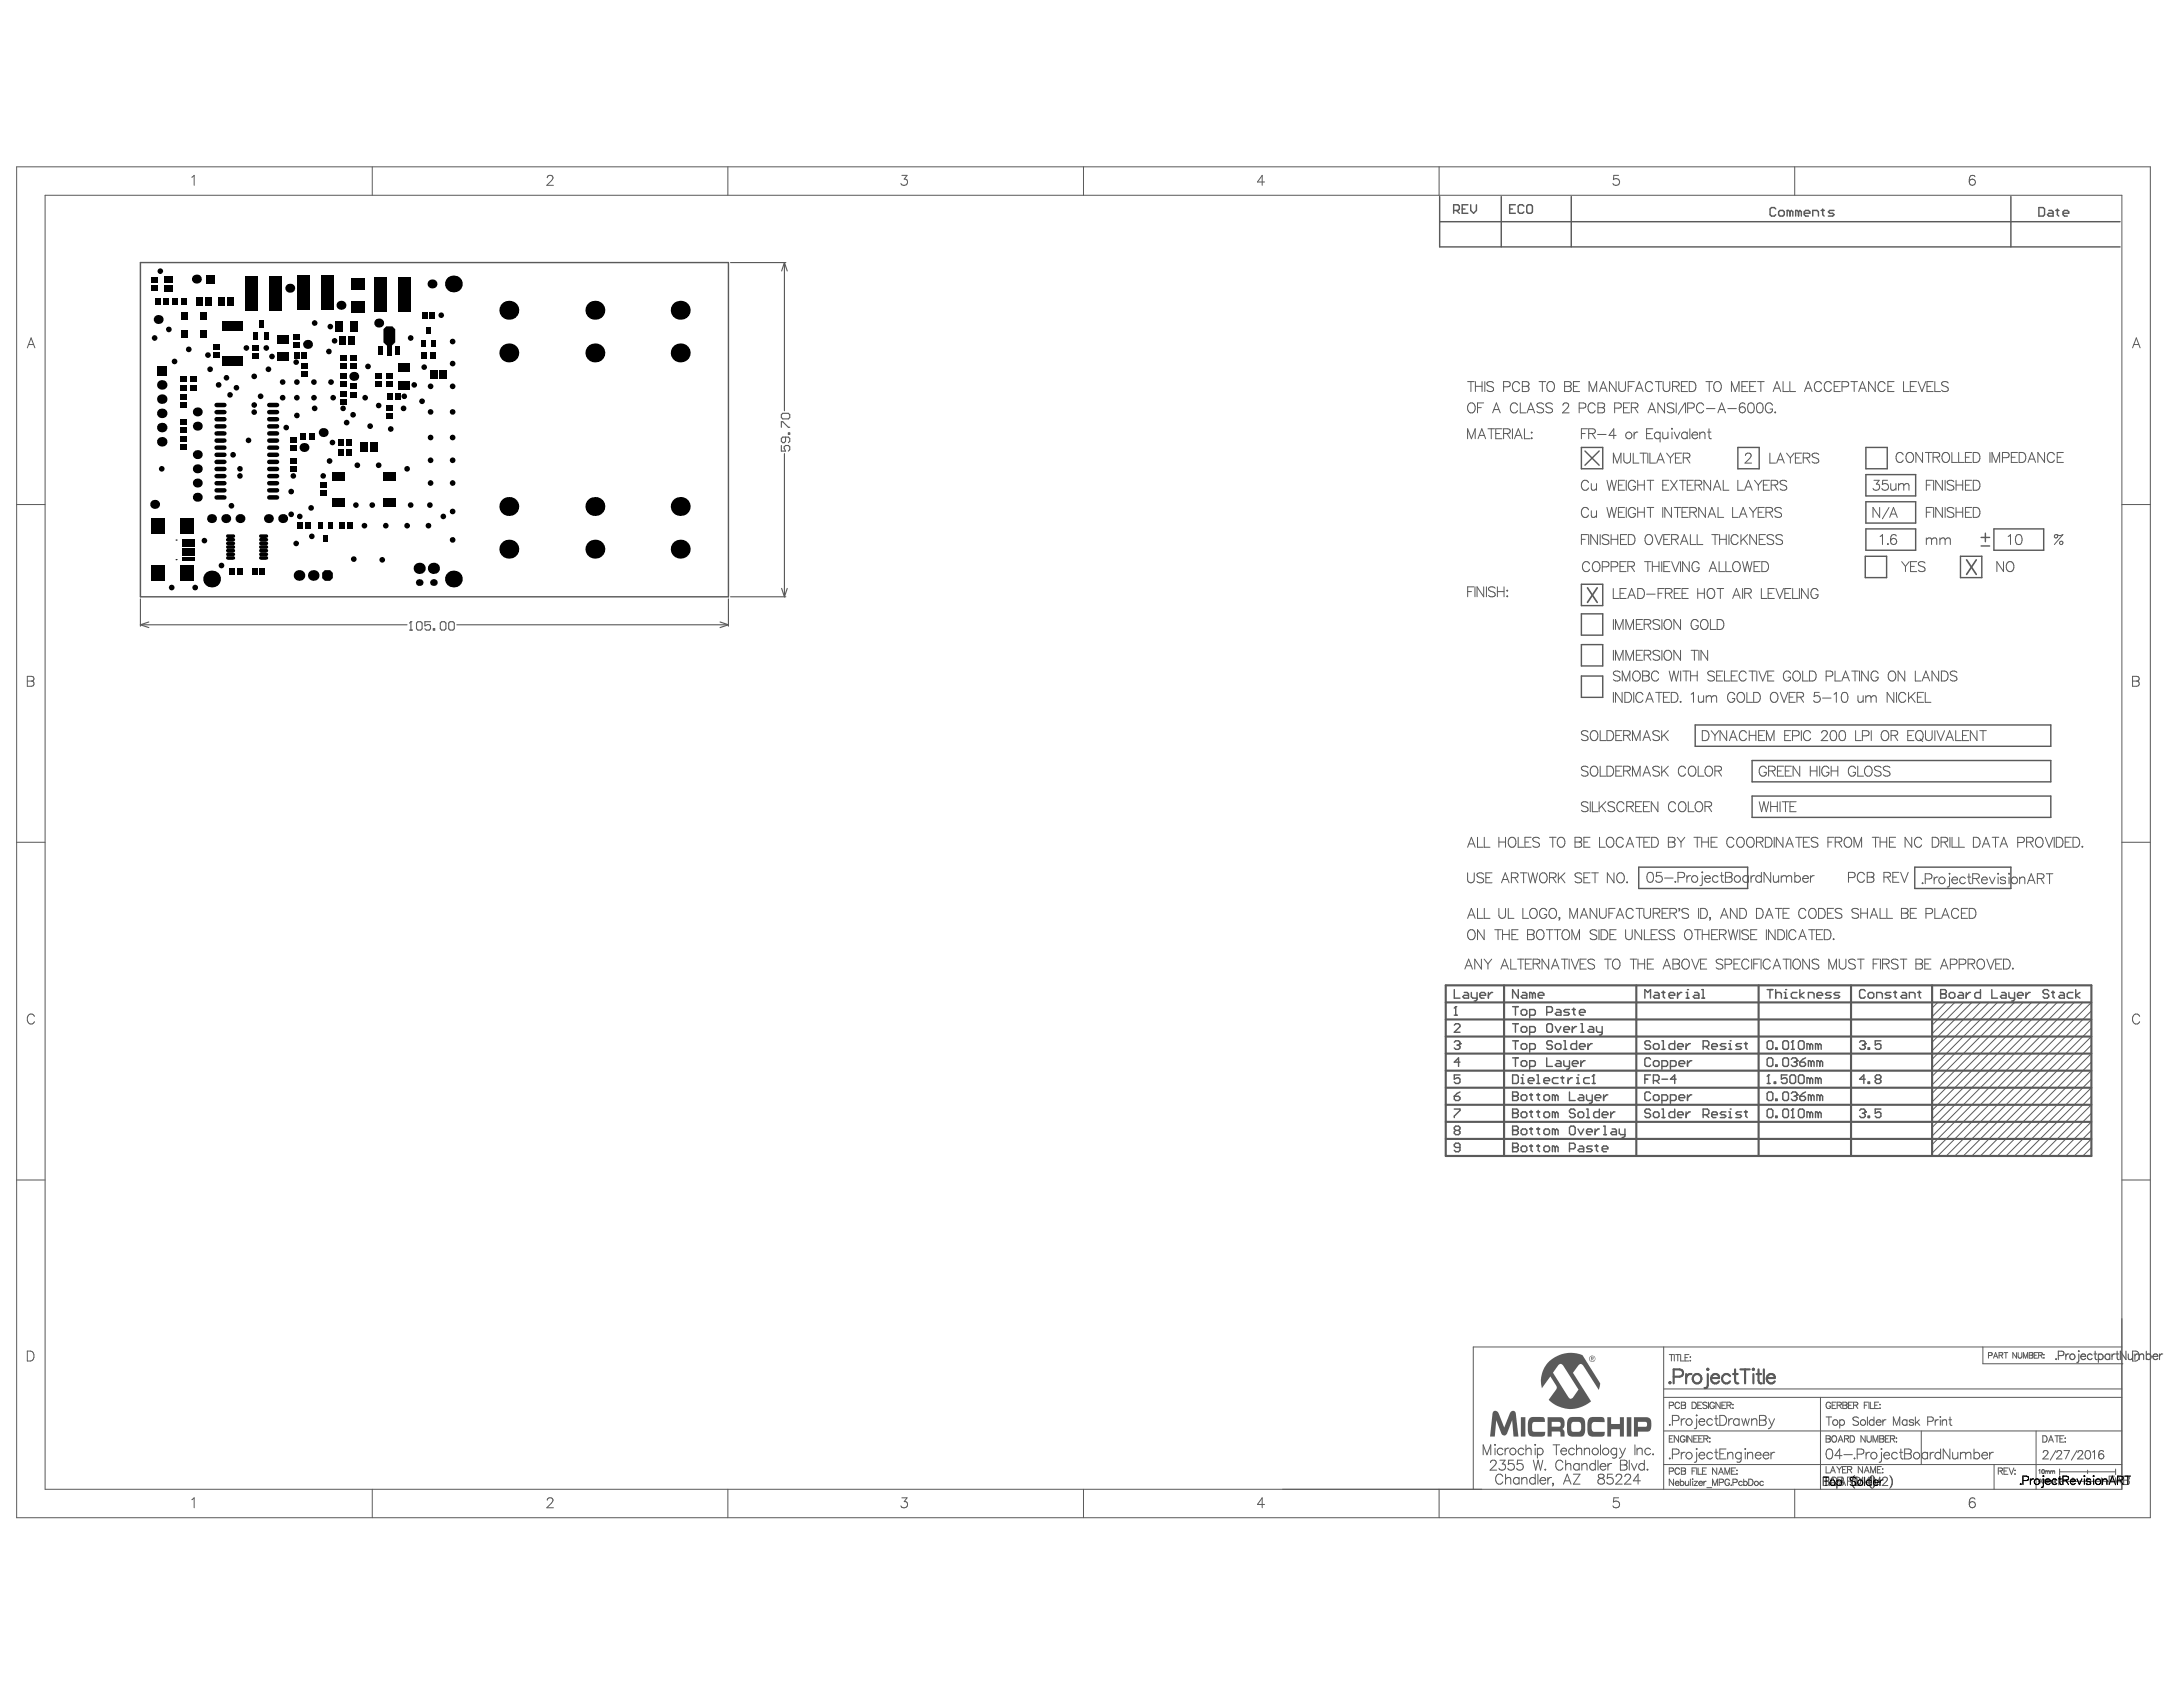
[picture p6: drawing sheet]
<svg xmlns="http://www.w3.org/2000/svg" width="279mm" height="216mm" viewBox="0 0 279 216" stroke-linecap="round" stroke-linejoin="round" font-family="sans-serif">
<g fill="none" stroke="#5a5a5a" stroke-width=".13">
<path d="M2.1 21.4h273.1v172.8h-273.1zM5.8 25h265.8v165.6h-265.8zM24.5 22.7l.4-.3v1.3M47.6 21.4v3.6M70 22.7l.1-.1 .2-.2h.2l.2 .2a.4 .4 0 0 1-.1 .5l-.6 .6h.8M93.2 21.4v3.6M115.4 22.4h.7l-.4 .5a.43 .43 0 0 1 .4 .6 .43 .43 0 0 1-.7 .2l-.1-.2M138.7 21.4v3.6M161.9 23.3h-1l.6-.9v1.3M184.2 21.4v3.6M207.2 22.4h-.6l-.1 .6a.45 .45 0 0 1 .7 0 .45 .45 0 0 1-.1 .7 .45 .45 0 0 1-.7-.2M229.7 21.4v3.6"/>
<path d="M252.8 22.6a.38 .38 0 0 0-.6-.1l-.1 .2-.1 .6M3.5 44.5l.5-1.3 .5 1.3M3.7 44.1h.6M272.9 44.5l.5-1.3 .5 1.3M273.1 44.1h.6M2.1 64.6h3.7M271.6 64.6h3.6M3.5 86.6h.5l.3 .1v.3l-.3 .2a.33 .33 0 0 1 .4 .3 .33 .33 0 0 1-.4 .3h-.5zM3.5 87.2h.5M272.9 86.6h.6l.2 .1v.3l-.2 .2a.33 .33 0 0 1 .3 .3 .33 .33 0 0 1-.3 .3h-.6zM272.9 87.2h.6M2.1 107.8h3.7"/>
<path d="M271.6 107.8h3.6M4.4 130.1a.47 .47 0 0 0-.5-.3 .47 .47 0 0 0-.4 .5 .56 .56 0 0 0 .1 .6 .56 .56 0 0 0 .6 .1l.2-.3M273.9 130.1a.47 .47 0 0 0-.6-.3 .47 .47 0 0 0-.4 .5 .56 .56 0 0 0 .2 .6 .56 .56 0 0 0 .6 .1l.2-.3M2.1 151h3.7M271.6 151h3.6M3.5 172.9h.4a.68 .68 0 0 1 .5 .6 .68 .68 0 0 1-.5 .7h-.4zM212.9 172.4v18.2M212.9 178.8h58.7M212.9 177.8h58.7M213.6 179.9l.5-.1 .1-.3-.6-.1v.9M213.6 173.4h.6M213.9 173.4v.8"/>
<path d="M214.3 173.4v.8M214.5 173.4h.5M214.7 173.4v.8M215 179.6a.3 .3 0 0 0-.4-.2 .3 .3 0 0 0-.2 .4v.2a.3 .3 0 0 0 .2 .3 .3 .3 0 0 0 .4-.2M215.1 173.4v.8h.5M215.2 179.4l.5 .1v.2l-.2 .1 .2 .2v.2l-.5 .1zM215.2 179.8h.3M215.7 173.7h.3M216.2 173.4h-.5v.8h.5M216.3 173.6v.1zM216.3 174.1v.1zM216.6 179.4h.2a.44 .44 0 0 1 .3 .5 .44 .44 0 0 1-.3 .4h-.2z"/>
<path d="M217.3 179.8h.3M217.8 179.4h-.5v.9h.5M218.5 179.6l-.2-.2-.4 .2 .1 .2 .5 .2v.1l-.2 .2-.4-.2M218.7 179.4v.9M219.4 179.6a.3 .3 0 0 0-.3-.2 .3 .3 0 0 0-.3 .4v.2a.29 .29 0 0 0 .3 .3 .29 .29 0 0 0 .3-.3h-.2M220.2 179.4v.9l-.6-.9v.9M220.4 179.8h.3M220.9 179.4h-.5v.9h.5M221 179.8h.5v-.3l-.5-.1v.9M221.3 179.8l.3 .5M221.8 179.8h.1M233 178.8v11.8"/>
<path d="M234.3 179.6a.3 .3 0 0 0-.3-.2 .3 .3 0 0 0-.3 .4v.2a.29 .29 0 0 0 .3 .3 .29 .29 0 0 0 .3-.3h-.2M234.5 179.8h.3M235 179.4h-.5v.9h.5M235.1 179.8h.5v-.3l-.5-.1v.9M235.4 179.8l.3 .5M235.9 179.4l.5 .1v.3h-.2l.2 .2-.1 .2-.4 .1zM235.9 179.8h.3M236.6 179.8h.3M237.1 179.4h-.5v.9h.5M237.2 179.8h.5v-.3l-.5-.1v.9M237.5 179.8l.3 .5M238.6 179.8h.3"/>
<path d="M239.1 179.4h-.5v.9M239.2 179.4v.9M239.4 179.4v.9h.4M239.9 179.8h.4M240.4 179.4h-.5v.9h.5M240.6 179.7v.1zM253.8 172.4v2.1h17.8M254.5 173.5l.4-.1v-.2l-.4-.1v.7M255.1 173.8l.3-.7 .3 .7M255.2 173.6h.4M255.9 173.4h.4v-.2l-.4-.1v.7M256.1 173.4l.2 .4"/>
<path d="M256.5 173.1h.5M256.7 173.1v.7M258.1 173.1v.7l-.5-.7v.7M258.3 173.1v.5l.2 .2 .2-.1 .1-.6M259 173.8v-.7l.2 .7 .3-.7v.7M259.7 173.1l.5 .1v.2h-.2l.2 .2-.1 .2h-.4zM259.7 173.4h.3M260.4 173.4h.2M260.8 173.1h-.4v.7h.4M260.9 173.4h.4l.1-.2-.5-.1v.7M261.2 173.4l.2 .4M261.6 173.4h.1"/>
<path d="M261.6 173.7v.1zM271.6 174.5h.1M271.6 172.4h-83v18.2M272.9 172.9h.5a.68 .68 0 0 1 .4 .6 .68 .68 0 0 1-.4 .7h-.5zM24.5 191.9l.4-.2v1.3M47.6 190.6v3.6M70 192l.1-.2 .2-.1h.2l.2 .1a.4 .4 0 0 1-.1 .6l-.6 .6h.8M93.2 190.6v3.6M115.4 191.7h.7l-.4 .5a.43 .43 0 0 1 .4 .6 .43 .43 0 0 1-.7 .1l-.1-.2M138.7 190.6v3.6M161.9 192.5h-1l.6-.8v1.3M184.2 190.6v3.6"/>
<path d="M189.8 186.2v-1.3l.5 1.3 .5-1.3v1.3M190.8 187.2v-.2l.2-.1h.3l.1 .1a.4 .4 0 0 1-.1 .5l-.6 .6h.9M191.3 184.8v.2zM191.3 185.3v.9M192 186.9h.6l-.3 .5a.43 .43 0 0 1 .4 .5 .43 .43 0 0 1-.7 .2l-.2-.2M192.3 189a.47 .47 0 0 0-.5-.3 .47 .47 0 0 0-.4 .4 .56 .56 0 0 0 .1 .7 .56 .56 0 0 0 .7 .1l.1-.3M192.4 185.5a.41 .41 0 0 0-.6 0 .41 .41 0 0 0 0 .6 .41 .41 0 0 0 .6-.1M192.6 185.3v.9M192.7 188.7v1.2M192.7 189.3l.3-.2h.3l.1 .8M193.1 185.3a.41 .41 0 0 0-.5 .4M193.7 186.9h-.6l-.1 .5a.45 .45 0 0 1 .7 0 .45 .45 0 0 1-.1 .7 .45 .45 0 0 1-.6-.2"/>
<path d="M194.4 189.3a.41 .41 0 0 0-.6-.1 .41 .41 0 0 0 0 .6 .41 .41 0 0 0 .6 0M194.4 189.1v.8M194.8 189.3l.3-.2h.3v.8M194.8 189.1v.8M194.8 186.9h-.6v.5a.45 .45 0 0 1 .7 0 .45 .45 0 0 1-.1 .7 .45 .45 0 0 1-.7-.2M195 185.5a.41 .41 0 0 0-.6 0 .41 .41 0 0 0 0 .6 .41 .41 0 0 0 .6-.1M195.3 185.6l.3-.3 .3 .1 .1 .8M195.3 184.9v1.3M196.3 186.9l.3 1.2 .3-1.2 .3 1.2 .3-1.2M196.4 184.9h.1zM196.5 185.3v.9M196.5 189.3a.41 .41 0 0 0-.6-.1 .41 .41 0 0 0 0 .6 .41 .41 0 0 0 .6 0"/>
<path d="M196.5 188.7v1.2M196.8 185.5a.41 .41 0 0 1 .6 0 .41 .41 0 0 1 0 .6 .41 .41 0 0 1-.6-.1M196.8 185.3v1.3M196.8 188.7v1.2M197.1 189.5a.4 .4 0 0 0 .2 .4 .4 .4 0 0 0 .5-.1M197.3 189.1a.34 .34 0 0 1 .4 0 .34 .34 0 0 1 .1 .4h-.7zM197.7 188.1h.1zM198.1 189.1v.8M198.6 189.1a.41 .41 0 0 0-.5 .4M198.7 189.9h.1zM198.8 184.9h.8M198.8 189.9l-.1 .3"/>
<path d="M199.2 184.9v1.3M199.8 185.7a.4 .4 0 0 0 .2 .5 .4 .4 0 0 0 .5-.2M200 185.4a.34 .34 0 0 1 .3 0 .34 .34 0 0 1 .2 .3h-.7zM200 187.2a.47 .47 0 0 0-.5-.3 .47 .47 0 0 0-.4 .5 .56 .56 0 0 0 .1 .6 .56 .56 0 0 0 .6 .1l.2-.3M200.1 189.9l.5-1.2 .5 1.2M200.3 189.5h.6M200.4 187.5l.3-.2 .3 .1 .1 .7M200.4 186.9v1.2M201.4 188.7h.8l-.8 1.2h.8M201.5 185.5a.41 .41 0 0 0-.6 0 .41 .41 0 0 0 0 .6 .41 .41 0 0 0 .6-.1M201.8 185.6l.3-.3 .3 .1v.8M201.8 184.9v1.3"/>
<path d="M202.1 187.5a.41 .41 0 0 0-.6-.1 .41 .41 0 0 0 0 .6 .41 .41 0 0 0 .6 0M202.1 187.3v.8M202.5 187.5l.3-.2 .3 .1v.7M202.5 187.3v.8M202.8 185.6l.3-.3 .3 .1v.8M202.8 185.3v.9M204.2 187.5a.41 .41 0 0 0-.6-.1 .41 .41 0 0 0 0 .6 .41 .41 0 0 0 .6 0M204.2 186.9v1.2M204.5 186.9v1.2M204.6 188.7a.26 .26 0 0 0 .2 .4 .47 .47 0 0 1 .4 .2 .47 .47 0 0 1 .1 .5 .45 .45 0 0 1-.5 .1 .45 .45 0 0 1-.3-.4 .74 .74 0 0 1 .7-.4l.1-.3a.48 .48 0 0 0-.7-.1zM204.8 187.7a.4 .4 0 0 0 .2 .4 .4 .4 0 0 0 .5-.1M204.8 184.9v1.3"/>
<path d="M204.9 187.5a.35 .35 0 0 1 .4-.2 .35 .35 0 0 1 .2 .4h-.7zM205.8 187.3v.8M206.3 187.3a.41 .41 0 0 0-.5 .4M206.4 188.7h-.6l-.1 .5a.45 .45 0 0 1 .7 0 .45 .45 0 0 1-.1 .7 .45 .45 0 0 1-.7-.2M206.8 189l.1-.2 .2-.1h.2l.2 .1a.4 .4 0 0 1-.1 .5l-.6 .6h.8M206.9 185.3v1a.33 .33 0 0 1-.2 .3 .33 .33 0 0 1-.3-.1M206.9 185.5a.41 .41 0 0 0-.6 0 .41 .41 0 0 0 0 .6 .41 .41 0 0 0 .6-.1M207.2 191.7h-.6l-.1 .5a.45 .45 0 0 1 .7 0 .45 .45 0 0 1-.1 .7 .45 .45 0 0 1-.7-.2M207.3 185.3l.4 .9M207.4 186.9h.5l.3 .1v.2l-.1 .2-.2 .1a.33 .33 0 0 1 .4 .3 .33 .33 0 0 1-.4 .3h-.5zM207.4 187.5h.5M207.7 186.2a.49 .49 0 0 1-.5 .4"/>
<path d="M208 189v-.2l.2-.1h.3l.1 .1a.39 .39 0 0 1-.1 .5l-.6 .6h.9M208 185.3l-.3 .9M208.5 186.9v1.2M208.8 187.3l.4 .8 .3-.8M209.3 184.9v1.3M209.5 185.6l.3-.3 .3 .1 .1 .8M209.5 185.3v.9M210 189.5h-1l.7-.8v1.2M210.5 187.5a.41 .41 0 0 0-.6-.1 .41 .41 0 0 0 0 .6 .41 .41 0 0 0 .6 0M210.5 186.9v1.2M210.8 188.1h.1zM211.2 185.5a.41 .41 0 0 0-.6 0 .41 .41 0 0 0 0 .6 .41 .41 0 0 0 .6-.1"/>
<path d="M211.5 186.1h.1zM212.9 187.4h58.7M212.9 183.1h58.7M213.6 186.7h.2zM213.6 188.3h.5l.1-.4h-.6v.8M213.6 182.4h.2zM213.6 184.1h.4M214 186.1h.6a.33 .33 0 0 0 .3-.3 .33 .33 0 0 0-.3-.4h-.6v1.3M214 181.8h.6a.33 .33 0 0 0 .3-.3 .33 .33 0 0 0-.3-.4h-.6v1.3M214.2 183.7h-.6v.9h.6M214.2 189.3v.8l-.6-.8v.8M214.4 189.8l.1 .2 .1 .1 .3-.1"/>
<path d="M214.5 189.7l.2-.1 .2 .2h-.5zM214.8 183.7v.9l-.5-.9v.9M215 188.1a.3 .3 0 0 0-.4-.2 .3 .3 0 0 0-.2 .3v.2a.3 .3 0 0 0 .2 .3 .3 .3 0 0 0 .4-.2M215.1 189.7a.26 .26 0 0 1 .3 0 .26 .26 0 0 1 0 .3 .26 .26 0 0 1-.3 0M215.1 189.3v.8M215.2 181.6v.8M215.2 185.9v.8M215.2 188.3h.3M215.2 187.9h.5v.2l-.2 .2 .2 .1v.2l-.5 .1zM215.6 183.9a.3 .3 0 0 0-.3-.2 .3 .3 0 0 0-.2 .4v.2a.29 .29 0 0 0 .3 .3 .29 .29 0 0 0 .2-.3h-.1M215.7 185.9a.41 .41 0 0 0-.5 .3M215.7 181.6a.41 .41 0 0 0-.5 .3"/>
<path d="M215.7 189.6v.5h.2l.2-.1M215.8 183.7v.9M216.1 189.6v.5M216.4 189.3v.8M216.6 183.7v.9l-.6-.9v.9M216.6 188.3h.3M216.6 189.3h.1zM216.6 189.6v.5M216.8 184.1h.3M216.8 189.6h.5l-.5 .5h.5M217.1 187.9h-.5v.8M217.1 181.1h.1z"/>
<path d="M217.2 185.4v.1zM217.2 181.6v1l-.1 .2h-.2M217.2 185.9v1l-.1 .2h-.2M217.2 187.9v.8M217.3 183.7h-.5v.9h.5M217.3 187.9v.8h.5M217.4 189.8l.1 .2 .1 .1 .3-.1M217.4 184.1h.3M217.5 186.2a.4 .4 0 0 0 .2 .5 .4 .4 0 0 0 .5-.2M217.5 181.9a.4 .4 0 0 0 .2 .5 .4 .4 0 0 0 .5-.2M217.5 189.7l.2-.1 .2 .2h-.5zM217.5 186a.35 .35 0 0 1 .4-.1 .35 .35 0 0 1 .3 .3h-.7z"/>
<path d="M217.5 181.7a.35 .35 0 0 1 .4-.1 .35 .35 0 0 1 .3 .3h-.7zM217.9 188.3h.3M217.9 183.7h-.5v.9h.5M218.1 184.1h.4l.1-.3-.5-.1v.9M218.1 189.6v.5M218.3 184.1l.3 .5M218.4 189.6h-.2l-.1 .2M218.4 187.9h-.5v.8h.5M218.5 190.4h.6M218.8 184.1h.1zM218.8 184.5h.1zM219.2 186a.41 .41 0 0 0-.6 0 .41 .41 0 0 0 0 .6 .41 .41 0 0 0 .6-.1"/>
<path d="M219.2 181.7a.41 .41 0 0 0-.6 0 .41 .41 0 0 0 0 .6 .41 .41 0 0 0 .6-.1M219.2 190.1v-.8l.3 .8 .3-.8v.8M219.5 185.9h.4M219.5 181.6h.4M219.6 185.4v1.1l.1 .2h.2M219.6 181.1v1.1l.1 .2h.2M219.7 187.9v.8l-.5-.8v.8M220 188.7l.3-.8 .3 .8M220 189.7h.5v-.3l-.5-.1v.8M220.1 188.4h.4M220.1 181.1h.4a.68 .68 0 0 1 .5 .7 .68 .68 0 0 1-.5 .6h-.4zM220.1 186h.5"/>
<path d="M220.8 188.7v-.8l.3 .8 .3-.8v.8M220.9 185.4h-.8v1.3h.8M221.1 186.1l.3-.2h.3l.1 .8M221.1 185.9v.8M221.3 181.6v.8M221.4 189.5a.3 .3 0 0 0-.4-.2 .3 .3 0 0 0-.2 .3v.2a.29 .29 0 0 0 .3 .3 .29 .29 0 0 0 .3-.3h-.2M221.6 190v.1zM221.6 188.3h.3M221.7 181.6a.41 .41 0 0 0-.4 .3M221.8 180.2v.1zM221.8 189.7h.5v-.3l-.5-.1v.8M222.1 187.9h-.5v.8h.5"/>
<path d="M222.3 188.1v.1zM222.3 188.6v.1zM222.6 181.7a.41 .41 0 0 0-.6 0 .41 .41 0 0 0 0 .6 .41 .41 0 0 0 .6-.1M222.6 181.6v.8M222.9 186a.41 .41 0 0 0-.6 0 .41 .41 0 0 0 0 .6 .41 .41 0 0 0 .6-.1M222.9 185.9v.9a.33 .33 0 0 1-.2 .3 .33 .33 0 0 1-.4 0M222.9 181.6l.3 .8 .2-.8 .3 .8 .2-.8M223 189.7a.26 .26 0 0 0-.4 0 .26 .26 0 0 0 0 .3 .26 .26 0 0 0 .4 0M223.2 189.7a.26 .26 0 0 1 .4 0 .26 .26 0 0 1 0 .3 .26 .26 0 0 1-.4 0M223.2 189.3v.8M223.4 185.4v.1zM223.4 185.9v.8"/>
<path d="M223.7 186.1l.3-.2h.3v.8M223.7 185.9v.8M223.8 189.3h.3a.44 .44 0 0 1 .3 .4 .44 .44 0 0 1-.3 .4h-.3zM224.2 181.8l.3-.2h.3l.1 .8M224.2 181.6v.8M224.7 186.2a.4 .4 0 0 0 .2 .5 .4 .4 0 0 0 .5-.2M224.8 185.9a.34 .34 0 0 1 .4 0 .34 .34 0 0 1 .2 .3h-.7zM225.2 181.1h.5l.3 .2v.3l-.3 .1a.33 .33 0 0 1 .4 .4 .33 .33 0 0 1-.4 .3h-.5zM225.2 181.7h.5M225.7 186.2a.4 .4 0 0 0 .2 .5 .4 .4 0 0 0 .5-.2M225.7 189.7a.26 .26 0 0 0-.4 0 .26 .26 0 0 0 0 .3 .26 .26 0 0 0 .4 0M225.7 186a.35 .35 0 0 1 .4-.1 .35 .35 0 0 1 .3 .3h-.7z"/>
<path d="M226.4 181.6l.4 .8M226.7 185.9v.8M226.8 182.4a.49 .49 0 0 1-.5 .4M227.1 181.6l-.3 .8M227.1 185.9a.41 .41 0 0 0-.4 .3M229.7 190.6v3.6M233.7 183.7l.5 .1v.3h-.1l.2 .2-.1 .2-.5 .1zM233.7 187.7v.8h.5M233.7 184.1h.4M233.7 181.3h.7M233.9 185.5a.41 .41 0 0 1 .6 .2 1.05 1.05 0 0 1-.1 1 .41 .41 0 0 1-.6-.2 1.05 1.05 0 0 1 .1-1zM234.1 181.3v1.1"/>
<path d="M234.3 188.5l.3-.8 .3 .8M234.4 188.2h.4M234.5 183.9l.1-.1a.38 .38 0 0 1 .5 .4 .38 .38 0 0 1-.5 .3l-.2-.2zM235.1 187.7l.3 .4M235.3 184.6l.3-.9 .3 .9M235.4 184.3h.4M235.4 188.1v.4M235.5 181.7v1.1M235.5 181.9a.34 .34 0 0 1 .5-.1 .34 .34 0 0 1 0 .5 .34 .34 0 0 1-.5 0M235.7 187.7l-.3 .4M235.8 186.3h-.9l.6-.9v1.3M235.8 188.1h.3"/>
<path d="M236 186.2h1.1M236.1 184.1h.4l.1-.3-.5-.1v.9M236.3 187.7h-.5v.8h.5M236.4 184.1l.2 .5M236.5 188.1l.4-.1 .1-.2-.5-.1v.8M236.7 188.1l.3 .4M236.8 183.7h.3a.44 .44 0 0 1 .3 .5 .44 .44 0 0 1-.3 .4h-.3zM237.4 186.6v.1zM237.7 186.1h.5a.33 .33 0 0 0 .4-.3 .33 .33 0 0 0-.4-.4h-.5v1.3M237.9 181.5a.4 .4 0 0 0-.4-.2 .4 .4 0 0 0-.3 .3l.1 .1 .5 .3 .1 .3a.47 .47 0 0 1-.7 0M238.4 187.7v.8l-.6-.8v.8M238.6 188.5l.3-.8 .3 .8"/>
<path d="M238.7 188.2h.4M238.7 183.7v.9l-.5-.9v.9M238.8 185.9v.8M239 183.7v.6l.2 .3 .3-.2v-.7M239 181.3v1.1M239.3 185.9a.41 .41 0 0 0-.5 .3M239.4 188.5v-.8l.3 .8 .3-.8v.8M239.7 184.6v-.9l.3 .9 .3-.9v.9M239.8 181.9a.34 .34 0 0 0-.5-.1 .34 .34 0 0 0 0 .5 .34 .34 0 0 0 .5 0M239.8 181.3v1.1M240.1 182v.1a.33 .33 0 0 0 .3 .3 .33 .33 0 0 0 .4-.1M240.2 181.9a.3 .3 0 0 1 .3-.2 .3 .3 0 0 1 .3 .3h-.7z"/>
<path d="M240.3 188.1h.3M240.6 183.7l.5 .1v.3h-.2l.2 .2v.2l-.5 .1zM240.6 184.1h.3M240.6 180.2v.1zM240.8 187.7h-.5v.8h.5M240.8 185.9v1l-.1 .2h-.2M240.8 185.4v.1zM240.9 188h.1zM240.9 188.5h.1zM241 181.7v.7M241.1 186.2a.4 .4 0 0 0 .2 .5 .4 .4 0 0 0 .5-.2M241.2 186a.35 .35 0 0 1 .4-.1 .35 .35 0 0 1 .2 .3h-.7z"/>
<path d="M241.3 184.1h.3M241.4 181.7a.35 .35 0 0 0-.4 .3M241.8 183.7h-.5v.9h.5M242 184.1h.4l.1-.3-.5-.1v.9M242.2 184.1l.3 .5M242.3 182.4v-1.1l.4 1.1 .5-1.1v1.1M242.7 184.1h.1zM242.7 184.5h.1zM242.8 186a.41 .41 0 0 0-.6 0 .41 .41 0 0 0 0 .6 .41 .41 0 0 0 .6-.1M243.1 185.9h.4M243.3 185.4v1.1l.1 .2h.2M243.8 185.4h.5l.3 .2v.3l-.3 .1a.33 .33 0 0 1 .3 .4 .33 .33 0 0 1-.3 .3h-.5z"/>
<path d="M243.8 186h.5M244.1 181.9a.34 .34 0 0 0-.5-.1 .34 .34 0 0 0 0 .5 .34 .34 0 0 0 .5 0M244.1 181.7v.7M244.9 181.9a.32 .32 0 0 0-.5 0v.1l.5 .1v.2a.32 .32 0 0 1-.5 0M245.1 181.3v1.1M245.4 182l.3 .4M245.7 181.7l-.6 .5M245.9 183.1v4.3M246.7 186a.41 .41 0 0 0-.6 0 .41 .41 0 0 0 0 .6 .41 .41 0 0 0 .6-.1M246.7 185.9v.8M246.7 181.9h.5a.28 .28 0 0 0 .3-.3 .28 .28 0 0 0-.3-.3h-.5v1.1M247 185.9v.8"/>
<path d="M247.5 185.9a.41 .41 0 0 0-.5 .3M247.7 181.7v.7M248.1 181.7a.35 .35 0 0 0-.4 .3M248.3 181.3h.1zM248.3 181.7v.7M248.4 186a.41 .41 0 0 0-.6 0 .41 .41 0 0 0 0 .6 .41 .41 0 0 0 .6-.1M248.4 185.4v1.3M248.6 181.9l.2-.2h.3v.7M248.6 181.7v.7M249.4 181.7h.4M249.6 185.4v1.3l-.9-1.3v1.3M249.6 181.3v.9v.2h.2"/>
<path d="M249.9 185.9l.1 .8h.3l.3-.2M250.6 185.9v.8M250.9 186.1l.3-.2h.3l.1 .2M250.9 185.9v.8M251.6 186.1l.3-.2h.3l.1 .8M251.6 186.1v.6M252.7 186a.41 .41 0 0 1 .6 0 .41 .41 0 0 1 0 .6 .41 .41 0 0 1-.6-.1M252.7 185.4v1.3M252.8 191.9a.38 .38 0 0 0-.6-.2l-.1 .2-.1 .6M253.7 186.2a.4 .4 0 0 0 .2 .5 .4 .4 0 0 0 .5-.2M253.7 186a.35 .35 0 0 1 .4-.1 .35 .35 0 0 1 .3 .3h-.7zM254.7 185.9v.8"/>
<path d="M255.1 185.9a.41 .41 0 0 0-.4 .3M255.2 187.4v3.2M255.8 188.3l.4-.1 .1-.3h-.5v.8M256 188.3l.3 .4M256.5 188.3h.3M257 187.9h-.5v.8h.5M257.1 187.9l.3 .8 .4-.8M257.9 188.1h.1M257.9 188.6v.1zM260.6 183.1v7.5M261 188.2l.1-.1v.5M261.2 189.6h-.3l.2-.3v.5"/>
<path d="M261.4 188.1a.23 .23 0 0 1 .3 .2 .23 .23 0 0 1-.3 .3l-.1-.2zM261.5 183.7h.2a.44 .44 0 0 1 .3 .5 .44 .44 0 0 1-.3 .4h-.2zM261.5 185.9l.2-.3 .4 .1a.33 .33 0 0 1-.1 .5l-.5 .5h.7M261.8 188.3l.1-.1 .1 .1M261.8 188.2v.4M261.8 189.3a.23 .23 0 0 1 .3 .2 .23 .23 0 0 1-.3 .3v-.2zM262 188.3h.3v.3M262 188.3v.3M262.2 184.6l.3-.9 .3 .9M262.2 189.5v.3M262.2 189.6l.1-.1 .2 .1M262.3 184.3h.4"/>
<path d="M262.5 188.3l.1-.1 .1 .1M262.5 188.2v.4M262.5 189.6l.2-.1v.3M262.5 189.6v.2M262.7 188.3h.3v.3M262.7 188.3v.3M263 189.3h.1M263 189.5v.3M263 183.7h.5M263.1 189.3v.5M263.1 185.6l-.7 1.3M263.3 185.9l.2-.3 .3 .1a.33 .33 0 0 1-.1 .5l-.5 .5h.7"/>
<path d="M263.3 183.7v.9M263.5 189.1v.9M263.5 189.6h7.3M263.6 188v.7M263.6 188.4h7.2M263.6 184.1h.4M264.2 183.7h-.6v.9h.6M264.2 185.6h.7l-.5 1.1M264.3 184.1h.1zM264.3 184.5h.1zM265.3 189.1v.9M265.8 185.6l-.7 1.3"/>
<path d="M266 185.9l.2-.3 .3 .1a.33 .33 0 0 1-.1 .5l-.5 .5h.7M267 185.7a.35 .35 0 0 1 .5 .1 .54 .54 0 0 1-.3 .9 .69 .69 0 0 1-.2-1zM267.1 189.1v.9M267.2 188.1v.5M267.8 185.8l.3-.2v1.1M269 189.1v.9M269.2 185.8a.32 .32 0 0 0-.4-.1l-.1 .1-.1 .6M270.8 188v.7M270.8 189.1v.9"/>
<circle cx="252.4" cy="23.3" r=".4"/>
<circle cx="193.6" cy="185.7" r=".42"/>
<circle cx="204.2" cy="185.7" r=".42"/>
<circle cx="205.5" cy="185.7" r=".42"/>
<circle cx="216.2" cy="186.3" r=".42"/>
<circle cx="216.2" cy="182" r=".42"/>
<circle cx="224.8" cy="189.8" r=".27"/>
<circle cx="234.9" cy="182.1" r=".35"/>
<circle cx="238.4" cy="182.1" r=".35"/>
<circle cx="239.8" cy="186.3" r=".42"/>
<circle cx="245.3" cy="186.3" r=".42"/>
<circle cx="252.4" cy="192.6" r=".4"/>
<circle cx="261.5" cy="189.5" r=".23"/>
<circle cx="268.9" cy="186.4" r=".33"/>
</g>
<g fill="none" stroke="#5a5a5a" stroke-width=".18">
<path d="M184.3 25.1v6.5h87M184.3 28.4h87M186.1 26.9h.5l.2-.1v-.4l-.2-.2h-.5v1.1M186.4 26.9l.4 .4M187.1 26.8h.4M187.9 26.2h-.8v1.1h.8M188.2 26.2v.7l.4 .4 .4-.4v-.7M192.1 25.1v6.5M193.2 26.8h.4M193.9 26.2h-.7v1.1h.7M195 26.4l-.1-.2h-.4l-.2 .2v.7l.2 .2h.4l.1-.2M195.4 26.4l.2-.2h.4l.1 .2v.7l-.1 .2h-.4l-.2-.2z"/>
<path d="M201.1 25.1v6.5M227.3 26.7l-.2-.1h-.4l-.1 .1v.8l.1 .2h.4l.2-.2M227.6 27.1l.2-.2h.4l.2 .2v.4l-.2 .2h-.4l-.2-.2zM229.1 27.1l-.2-.2h-.2v.8M229.1 27.1v.6M229.1 27.1l.2-.2 .2 .2v.6M230.2 27.1l-.2-.2h-.2v.8M230.2 27.1v.6M230.2 27.1l.2-.2 .2 .2v.6M230.9 27.3h.7v-.2l-.1-.2h-.4l-.2 .2v.4l.2 .2h.4M232 27.7v-.8h.6l.1 .2v.6M233.1 26.9h.4"/>
<path d="M233.3 26.7v.8l.2 .2M234.7 26.9h-.5l-.2 .2 .2 .2h.4l.1 .2-.1 .2h-.6M257.4 25.1v6.5M261 26.6h.5l.2 .1v.8l-.2 .2h-.5zM262.2 26.9h.4l.2 .2v.6h-.6l-.2-.2 .2-.2h.6M263.1 26.9h.4M263.3 26.7v.8l.2 .2M264 27.3h.8v-.2l-.2-.2h-.4l-.2 .2v.4l.2 .2h.4"/>
</g>
<g fill="none" stroke="#5a5a5a" stroke-width=".27">
<path d="M213.6 177l.1-.1 .1 .1h-.1zM214.2 176.2h.8a.47 .47 0 0 0 .4-.5 .47 .47 0 0 0-.4-.4h-.8v1.7M215.8 175.8v1.2M216.5 175.8a.58 .58 0 0 0-.7 .6M218.5 175.3l.1-.1 .1 .1h-.1zM218.6 175.8v1.5l-.1 .3h-.3M219 176.4a.56 .56 0 0 0 .3 .6 .56 .56 0 0 0 .7-.2M219.1 176.1a.49 .49 0 0 1 .6-.3 .49 .49 0 0 1 .3 .6h-1zM221.4 176.1a.57 .57 0 0 0-.8-.1 .57 .57 0 0 0 0 .9 .57 .57 0 0 0 .8-.1M221.8 175.8h.6M222.1 175.3v1.4l.1 .3h.3M222.8 175.3h1.1"/>
<path d="M223.3 175.3v1.7M224.3 175.3l.1-.1 .1 .1h-.1zM224.4 175.8v1.2M224.8 175.8h.6M225.1 175.3v1.4l.1 .3h.3M225.8 175.3v1.7M226.1 176.4a.56 .56 0 0 0 .4 .6 .56 .56 0 0 0 .7-.2M226.2 176.1a.49 .49 0 0 1 .6-.3 .49 .49 0 0 1 .4 .6h-1.1z"/>
<circle cx="217.2" cy="176.4" r=".59"/>
</g>
<path d="M203.4 173.9a.4 .4 0 0 1 .8 0 .4 .4 0 0 1-.8 0zM209.1 181.4h1.6a.66 .66 0 0 1 .7 .8v.2a.61 .61 0 0 1-.5 .8h-1.3v.6h-.5zM208.2 181.4h.6v2.4h-.6zM198.3 174.2a4 4 0 0 1 4.2-.8l2.3 3.6-.2 .9-1.9-3.1a.36 .36 0 0 0-.4-.2 .36 .36 0 0 0-.3 .2l-.7 .9 2.3 3.6a3.9 3.9 0 0 1-5.4-.2l1-1.3 .1-.2-.9-1.4-1.1 1.5a3.5 3.5 0 0 1 1-3.5zM205.7 181.4h.5v.8h1.1v-.8h.5v2.4h-.5v-.9h-1.1v.9h-.5zM203.4 181.5l.4-.2h1.1a.48 .48 0 0 1 .5 .7h-1.4a.4 .4 0 0 0-.3 .5v.3a.42 .42 0 0 0 .3 .4h1.4a.46 .46 0 0 1-.1 .5 .46 .46 0 0 1-.4 .2h-1a.7 .7 0 0 1-.7-.9v-1.1zM200.8 181.5l.3-.1 1-.1a.7 .7 0 0 1 .8 .9v.8a.69 .69 0 0 1-.8 .9h-.8a.69 .69 0 0 1-.7-.9v-1zM198.1 181.4h1.7a.89 .89 0 0 1 .2 1.5 .51 .51 0 0 1 .2 .5v.4h-.5v-.5l-.1-.1h-1v.6h-.5zM195.8 181.5l.3-.1 .8-.1a.66 .66 0 0 1 .8 .3v.4h-1.5l-.1 .3v.6a.26 .26 0 0 0 .3 .3h1.4v.2l-.1 .3-.2 .1-1.2 .1a.69 .69 0 0 1-.8-.9v-.8zM194.7 181.4h.5v2.4h-.5zM191.1 180.7l.3-.1 .4 .2 .7 1.9 .7-1.8a.39 .39 0 0 1 .4-.4 .39 .39 0 0 1 .4 .4l.3 2.9h-.6l-.2-2-.6 1.6a.39 .39 0 0 1-.4 .3 .39 .39 0 0 1-.4-.3l-.6-1.6-.2 2h-.6l.3-2.9zM203.5 173.9a.34 .34 0 0 0 .6 0 .34 .34 0 0 0-.6 0zM209.6 182v.6h1a.36 .36 0 0 0 0-.6zM199.5 174.7l-.7 1 1.9 3a.35 .35 0 0 0 .3 .3 .35 .35 0 0 0 .4-.2l.6-1-2-3.1-.3-.2zM201.2 182l-.1 .3v.5a.29 .29 0 0 0 .3 .4h.8l.2-.3v-.5l-.1-.3-.2-.1zM198.6 182v.6h1a.32 .32 0 0 0 .2-.3 .32 .32 0 0 0-.3-.3zM203.6 173.6l.3 .1 .1 .2h-.2l.2 .2-.2-.2h-.1v.2h-.1zM203.7 173.7v.2l.2-.1v-.1z" fill="#5a5a5a"/>
<g fill="none" stroke="#5a5a5a" stroke-width=".14">
<path d="M93.5 33.6h7.1M100.4 33.6l.4 1.1M100.4 33.6l-.4 1.1M100.4 33.6v19M100 53.1l.2-.2h.7l.2 .2v.3l-.2 .2h-.7l-.2-.2zM100 54.7v-.7h.2l.7 .7h.2M100 57v.7h.5l-.1-.3v-.2l.1-.2h.4l.2 .2v.4l-.2 .1M100.4 58.1v18.3M100.5 55.9v.6l-.1 .2h-.2l-.2-.2v-.4l.2-.2h.7l.2 .2v.4l-.2 .2M100.9 55.4h.2v.2h-.2zM18 80l1 .3M18 76.6v3.5"/>
<path d="M18 80h34.1M19 79.6l-1 .4M52.6 79.6h.1M52.6 79.6v1M52.6 79.6l-.2 .1M53.3 79.7l.2-.1h.3l.2 .1v.8l-.2 .1h-.3l-.2-.1zM55.1 79.6h-.7v.5l.3-.2h.2l.2 .2v.4l-.2 .1h-.3l-.2-.1M56.4 79.7l.1-.1h.4l.2 .1v.8l-.2 .1h-.4l-.1-.1zM57.4 79.7l.2-.1h.4l.1 .1v.8l-.1 .1h-.4l-.2-.1zM58.5 80h34.7M92.2 79.6l1 .4M93.2 76.6v3.5"/>
<path d="M93.2 80l-1 .3M93.5 76.4h7.1M100 75.3l.4 1.1M100.8 75.3l-.4 1.1M52.4 80.6h.4M55.5 80.5h.1v.1h-.1zM263.1 173.9h.1zM263.4 173.5h.5a.28 .28 0 0 0 .3-.3 .28 .28 0 0 0-.3-.3h-.5v1.1M264.4 173.3v.7M264.8 173.3a.35 .35 0 0 0-.4 .3M266 172.9h.1zM266.1 173.3v.8l-.1 .2-.2 .1"/>
<path d="M266.3 173.6v.1a.33 .33 0 0 0 .3 .3 .33 .33 0 0 0 .3-.2M266.4 173.4a.3 .3 0 0 1 .3-.1 .3 .3 0 0 1 .2 .3h-.6zM267.8 173.4a.34 .34 0 0 0-.5 0 .34 .34 0 0 0 0 .5 .34 .34 0 0 0 .5-.1M268 173.3h.4M268.2 172.9v.9v.1l.2 .1M268.6 173.4a.34 .34 0 0 1 .5 0 .34 .34 0 0 1 0 .5 .34 .34 0 0 1-.5-.1M268.6 173.3v1.1M270 173.4a.34 .34 0 0 0-.5 0 .34 .34 0 0 0 0 .5 .34 .34 0 0 0 .5-.1M270 173.3v.7M270.3 173.3v.7M270.7 173.3a.35 .35 0 0 0-.4 .3M270.8 173.3h.4"/>
<path d="M271 172.9v.9v.1l.2 .1M272.1 172.9v1.1l-.7-1.1v1.1M272.4 173.3v.6l.3 .1 .3-.2M273 173.3v.7M273.2 173.5l.3-.2h.3v.2M273.2 173.3v.7M273.8 173.5l.3-.2h.2l.1 .7M273.8 173.5v.5M274.7 173.4a.34 .34 0 0 1 .5 0 .34 .34 0 0 1 0 .5 .34 .34 0 0 1-.5-.1M274.7 172.9v1.1M275.5 173.6v.1a.33 .33 0 0 0 .3 .3 .33 .33 0 0 0 .4-.2M275.6 173.4a.3 .3 0 0 1 .3-.1 .3 .3 0 0 1 .3 .3h-.7z"/>
<path d="M276.4 173.3v.7M276.8 173.3a.35 .35 0 0 0-.4 .3"/>
<circle cx="265.2" cy="173.6" r=".35"/>
</g>
<g fill="none" stroke="#5a5a5a" stroke-width=".13">
<path d="M187.8 56.1v-1.2l.5 1.2 .5-1.2v1.2M187.8 48.8h.9M188 51.7a.47 .47 0 0 1 .5-.1 .47 .47 0 0 1 .3 .5 .56 .56 0 0 1-.1 .6 .56 .56 0 0 1-.6 .1 .79 .79 0 0 1-.1-1.1zM188.3 48.8v1.3M188.8 48.8v1.3M188.8 49.4h.9M189.1 52.2h.5M189.2 56.1l.5-1.2 .4 1.2M189.4 55.7h.6M189.7 48.8v1.3M189.9 51.6h-.8v1.2M190 48.8v1.3"/>
<path d="M190.4 54.9h.9M190.9 54.9v1.2M191 52.8l.5-1.2 .5 1.2M191.2 49a.48 .48 0 0 0-.5-.2 .48 .48 0 0 0-.4 .3l.1 .2 .5 .2a.31 .31 0 0 1 .2 .2 .31 .31 0 0 1-.1 .3 .59 .59 0 0 1-.7-.1M191.2 52.4h.6M191.4 55.5h.5M192.2 54.9h-.8v1.2h.8M192.4 55.5l.8-.1 .1-.2-.1-.2-.2-.1h-.6v1.2M192.4 49.5h.6a.33 .33 0 0 0 .3-.3 .33 .33 0 0 0-.3-.4h-.6v1.3M192.9 55.5l.4 .6M193.6 54.9v1.2M193.8 56.1l.5-1.2 .5 1.2"/>
<path d="M194 55.7h.6M194.2 51.9a.47 .47 0 0 0-.5-.3 .47 .47 0 0 0-.4 .5 .56 .56 0 0 0 .1 .6 .56 .56 0 0 0 .6 .1l.2-.3M194.5 49.1a.47 .47 0 0 0-.5-.3 .47 .47 0 0 0-.4 .5 .56 .56 0 0 0 .1 .6 .56 .56 0 0 0 .6 .1l.2-.2M194.6 51.6v1.2h.7M194.8 48.8h.6l.2 .2v.3l-.2 .1a.33 .33 0 0 1 .3 .4 .33 .33 0 0 1-.3 .3h-.6zM194.8 49.4h.6M195.1 54.9v1.2h.7M195.4 52.8l.5-1.2 .5 1.2M195.6 52.4h.6M196 55.4h.1zM196 56.1h.1zM197 48.8h.8"/>
<path d="M197.4 48.8v1.3M197.6 51.7a.48 .48 0 0 0-.5-.2 .48 .48 0 0 0-.4 .4l.1 .2 .5 .1a.31 .31 0 0 1 .3 .3 .31 .31 0 0 1-.2 .3 .59 .59 0 0 1-.7-.1M198.2 48.9a.61 .61 0 0 1 .7 .3 .61 .61 0 0 1-.1 .7 .47 .47 0 0 1-.5 .2 .47 .47 0 0 1-.3-.5 .77 .77 0 0 1 .2-.7zM198.7 51.7a.48 .48 0 0 0-.5-.2 .48 .48 0 0 0-.4 .4l.2 .2 .5 .1a.31 .31 0 0 1 .2 .3 .31 .31 0 0 1-.1 .3 .59 .59 0 0 1-.8-.1M200 51.9l.1-.2 .2-.1h.2l.2 .1a.4 .4 0 0 1-.1 .5l-.6 .6h.8M200.3 48.8h.5l.2 .2v.3l-.2 .1a.33 .33 0 0 1 .3 .4 .33 .33 0 0 1-.3 .3h-.5zM200.3 49.4h.5M201.4 49.4h.5M202.1 52.2h.6a.33 .33 0 0 0 .3-.3 .33 .33 0 0 0-.3-.3h-.6v1.2M202.2 48.8h-.8v1.3h.8M202.4 55.5h.5M203.2 54.9h-.8v1.2"/>
<path d="M203.3 55.5l.8-.1 .1-.2-.1-.2-.2-.1h-.6v1.2M203.4 50.1v-1.3l.5 1.3 .5-1.3v1.3M203.8 55.5l.4 .6M204.2 51.9a.47 .47 0 0 0-.6-.3 .47 .47 0 0 0-.3 .5 .56 .56 0 0 0 .1 .6 .56 .56 0 0 0 .6 .1l.2-.3M204.5 55.6h1.1M204.5 51.6h.6l.2 .1v.4l-.2 .1a.33 .33 0 0 1 .3 .3 .33 .33 0 0 1-.3 .3h-.6zM204.5 52.2h.6M204.7 50.1l.5-1.3 .5 1.3M204.9 49.7h.6M206.5 59.3v-1.3l.5 1.3 .5-1.3v1.3M206.7 52.2h.5a.33 .33 0 0 0 .3-.3 .33 .33 0 0 0-.3-.3h-.5v1.2M206.8 48.8v1.3l-.8-1.3v1.3"/>
<path d="M206.8 55.7h-.9l.6-.8v1.2M207.2 48.8v.9a.43 .43 0 0 0 .4 .4 .43 .43 0 0 0 .4-.4v-.9M207.8 52.2h.5M207.8 58v.9a.43 .43 0 0 0 .5 .4 .43 .43 0 0 0 .4-.4v-.9M208.4 49.4h.5M208.6 51.6h-.8v1.2h.8M208.8 52.2l.7-.1 .1-.2v-.2l-.3-.1h-.5v1.2M209 58v1.3h.8M209.1 55.3v.8M209.2 48.8h-.8v1.3M209.2 52.2l.4 .6M209.3 50.1l.5-1.3 .5 1.3"/>
<path d="M209.5 49.7h.6M209.6 55.3a.41 .41 0 0 0-.5 .4M209.9 58h.9M210.3 58v1.3M210.7 55.5h.5M210.9 58v1.3M210.9 52.8l.5-1.2 .5 1.2M211.1 52.4h.6M211.2 58v1.3h.7M211.5 49.1a.47 .47 0 0 0-.5-.3 .47 .47 0 0 0-.4 .5 .56 .56 0 0 0 .1 .6 .56 .56 0 0 0 .6 .1l.2-.2M211.5 54.9h-.8v1.2h.8M211.9 48.8h.8"/>
<path d="M212 59.3l.5-1.3 .5 1.3M212.2 58.8h.6M212.3 48.8v1.3M212.5 55.5a.41 .41 0 0 0-.6-.1 .41 .41 0 0 0 0 .6 .41 .41 0 0 0 .6 0M212.5 55.3v1.3M212.8 55.3l.1 .8h.3l.3-.2M212.9 48.8v.9a.43 .43 0 0 0 .4 .4 .43 .43 0 0 0 .4-.4v-.9M213 51.6v1.2l-.8-1.2v1.2M213.3 58l.5 .6M213.5 55.3v.8M213.8 58.6v.7M214 55.3v.8"/>
<path d="M214 54.8v.1zM214.1 49.4h.7l.1-.2v-.2l-.3-.2h-.5v1.3M214.2 51.7a.48 .48 0 0 0-.4-.2 .48 .48 0 0 0-.4 .4l.1 .2 .5 .1a.31 .31 0 0 1 .2 .3 .31 .31 0 0 1-.1 .3 .59 .59 0 0 1-.7-.1M214.3 58l-.5 .6M214.3 55.3l.3 .8 .4-.8M214.4 58.6h.5M214.5 49.4l.4 .7M214.5 51.6v1.2M215.2 49.4h.5M215.2 58h-.8v1.3h.8M215.4 58.6l.8-.1 .1-.1-.1-.3-.2-.1h-.6v1.3M215.6 51.6l-.8 1.4"/>
<path d="M215.7 51.6v1.2M215.9 58.6l.4 .7M215.9 55.5a.41 .41 0 0 0-.6-.1 .41 .41 0 0 0 0 .6 .41 .41 0 0 0 .6 0M215.9 55.3v.8M216 48.8h-.8v1.3h.8M216 52.2h.5a.33 .33 0 0 0 .4-.3 .33 .33 0 0 0-.4-.3h-.5v1.2M216.2 48.8h.4a.68 .68 0 0 1 .5 .7 .68 .68 0 0 1-.5 .6h-.4zM216.3 54.9v1.2M216.6 55.7a.4 .4 0 0 0 .2 .4 .4 .4 0 0 0 .5-.1M216.6 55.5a.35 .35 0 0 1 .4-.2 .35 .35 0 0 1 .3 .4h-.7zM217.6 55.5l.3-.2 .3 .1v.7M217.6 55.3v.8"/>
<path d="M218 51.9a.47 .47 0 0 0-.5-.3 .47 .47 0 0 0-.4 .5 .56 .56 0 0 0 .2 .6 .56 .56 0 0 0 .6 .1l.1-.3M218.3 48.8h.9M218.4 52.3h1.1M218.6 55.3h.4M218.7 54.9v1l.1 .2h.2M218.8 48.8v1.3M219.6 48.9a.61 .61 0 0 1 .7 .3 .61 .61 0 0 1-.1 .7 .47 .47 0 0 1-.6 .2 .47 .47 0 0 1-.3-.5 .77 .77 0 0 1 .3-.7zM219.9 52.8l.5-1.2 .4 1.2M220.1 52.4h.6M221.1 52.3h1.1M221.6 50.1v-1.3l.5 1.3 .5-1.3v1.3M222.9 49.4h.5"/>
<path d="M223.3 51.7a.38 .38 0 0 0-.5-.1l-.1 .2-.1 .6M223.4 58.3l.1-.2 .1-.1h.3l.2 .1a.4 .4 0 0 1-.2 .6l-.6 .6h.9M223.7 48.8h-.8v1.3h.8M223.9 51.6a.41 .41 0 0 1 .6 .2 1.05 1.05 0 0 1-.2 1 .41 .41 0 0 1-.6-.2 1.05 1.05 0 0 1 .2-1zM223.9 49.4h.5M224.7 48.8h-.8v1.3h.8M224.9 48.8h.9M225 51.6a.41 .41 0 0 1 .6 .2 1.05 1.05 0 0 1-.1 1 .41 .41 0 0 1-.6-.2 1.05 1.05 0 0 1 .1-1zM225.4 48.8v1.3M226.5 58v1.3h.8M226.9 51.9a.47 .47 0 0 0-.6-.3 .47 .47 0 0 0-.4 .5 .56 .56 0 0 0 .2 .6 .56 .56 0 0 0 .6 .1l.2-.3v-.1h-.3M226.9 50.1l.5-1.3 .5 1.3"/>
<path d="M227.1 49.7h.6M227.1 52.8h.2zM227.4 59.3l.5-1.3 .5 1.3M227.6 58.8h.6M228.2 48.8v1.3h.7M228.7 58l.4 .6M229.1 48.8v1.3h.7M229.1 58.6v.7M229.6 58l-.5 .6M229.8 58.6h.5M230.6 58h-.8v1.3h.8M230.8 58.6l.7-.1 .1-.1v-.3l-.3-.1h-.5v1.3"/>
<path d="M231 50.1l.4-1.3 .5 1.3M231.1 49.7h.6M231.2 58.6l.4 .7M232.8 58.2a.48 .48 0 0 0-.5-.2 .48 .48 0 0 0-.4 .3l.2 .2 .4 .2a.31 .31 0 0 1 .3 .2 .31 .31 0 0 1-.1 .3 .59 .59 0 0 1-.8-.1M233.1 49.1a.47 .47 0 0 0-.5-.3 .47 .47 0 0 0-.4 .5 .56 .56 0 0 0 .1 .6 .56 .56 0 0 0 .6 .1l.2-.2M234.4 49.1a.47 .47 0 0 0-.5-.3 .47 .47 0 0 0-.4 .5 .56 .56 0 0 0 .1 .6 .56 .56 0 0 0 .6 .1l.2-.2M234.8 49.4h.4M235.5 48.8h-.7v1.3h.7M235.8 49.5h.5a.33 .33 0 0 0 .3-.3 .33 .33 0 0 0-.3-.4h-.5v1.3M236.9 48.8h.8M237.3 48.8v1.3M237.9 50.1l.5-1.3 .5 1.3"/>
<path d="M238.1 49.7h.6M240 48.8v1.3l-.8-1.3v1.3M241.3 49.1a.47 .47 0 0 0-.6-.3 .47 .47 0 0 0-.3 .5 .56 .56 0 0 0 .1 .6 .56 .56 0 0 0 .6 .1l.2-.2M241.6 49.4h.5M242.4 48.8h-.8v1.3h.8M243.6 58.2a.47 .47 0 0 0-.5-.3 .47 .47 0 0 0-.4 .5 .56 .56 0 0 0 .1 .6 .56 .56 0 0 0 .6 .1l.2-.2M243.6 48.8v1.3h.8M244.2 58a.61 .61 0 0 1 .7 .2 .61 .61 0 0 1-.1 .8 .47 .47 0 0 1-.5 .2 .47 .47 0 0 1-.4-.5 .77 .77 0 0 1 .3-.7zM244.5 49.4h.5M245.3 48.8h-.8v1.3h.8M245.5 48.8l.5 1.3 .5-1.3M246.1 57.9v1.3l-.9-1.3v1.3"/>
<path d="M246.4 57.9h.9M246.6 49.4h.5M246.8 57.9v1.3M247.4 58.5h.7l.2-.2-.1-.3-.2-.1h-.6v1.3M247.4 48.8h-.8v1.3h.8M247.6 48.8v1.3h.8M247.8 58.5l.5 .7M248.8 58a.61 .61 0 0 1 .7 .2 .61 .61 0 0 1-.1 .8 .47 .47 0 0 1-.5 .2 .47 .47 0 0 1-.3-.5 .77 .77 0 0 1 .2-.7zM249.4 49a.48 .48 0 0 0-.5-.2 .48 .48 0 0 0-.4 .3l.1 .2 .5 .2a.31 .31 0 0 1 .2 .2 .31 .31 0 0 1-.1 .3 .59 .59 0 0 1-.7-.1M249.8 57.9v1.3h.7M250.7 57.9v1.3h.7M251.6 58.5h.4"/>
<path d="M252.3 57.9h-.7v1.3h.7M252.6 57.9h.4a.68 .68 0 0 1 .4 .6 .68 .68 0 0 1-.4 .7h-.4zM254.7 57.9v1.3M255 59.2v-1.3l.4 1.3 .5-1.3v1.3M256.3 58.6h.5a.33 .33 0 0 0 .4-.4 .33 .33 0 0 0-.4-.3h-.5v1.3M257.4 58.5h.5M258.2 57.9h-.8v1.3h.8M258.4 57.9h.5a.68 .68 0 0 1 .4 .6 .68 .68 0 0 1-.4 .7h-.5zM259.6 59.2l.4-1.3 .5 1.3M259.7 58.8h.7M261.7 57.9v1.3l-.9-1.3v1.3M262.9 58.2a.47 .47 0 0 0-.5-.3 .47 .47 0 0 0-.4 .5 .56 .56 0 0 0 .2 .6 .56 .56 0 0 0 .6 .1l.1-.2"/>
<path d="M263.3 58.5h.5M264.1 57.9h-.8v1.3h.8M187.8 75.7h.5M188.6 75.1h-.8v1.3M188.8 75.1v1.3M189.9 75.1v1.3l-.9-1.3v1.3M190.2 75.1v1.3M191.4 75.3a.48 .48 0 0 0-.5-.2 .48 .48 0 0 0-.4 .3l.1 .2 .5 .2a.31 .31 0 0 1 .3 .2 .31 .31 0 0 1-.2 .3 .59 .59 0 0 1-.7-.1M191.6 75.7h.9M191.6 75.1v1.3M192.5 75.1v1.3M192.9 75.5v.1z"/>
<path d="M192.9 76.3v.1zM202.4 69h.5M203.2 68.4h-.8v1.3M203.3 61.8a.47 .47 0 0 0-.5-.3 .47 .47 0 0 0-.4 .5 .56 .56 0 0 0 .1 .6 .56 .56 0 0 0 .6 .1l.2-.3M203.3 65.2a.47 .47 0 0 0-.5-.3 .47 .47 0 0 0-.4 .5 .56 .56 0 0 0 .1 .6 .56 .56 0 0 0 .6 .2l.2-.3M203.3 68.4v1.3M203.4 72.2a.47 .47 0 0 0-.5-.3 .47 .47 0 0 0-.4 .5 .56 .56 0 0 0 .2 .6 .56 .56 0 0 0 .6 .1l.1-.3M203.7 61.9v.8h.3l.3-.2M203.7 65.4v.8h.3l.3-.2M204 71.9a.61 .61 0 0 1 .8 .3 .61 .61 0 0 1-.1 .8 .47 .47 0 0 1-.6 .1 .47 .47 0 0 1-.3-.4 .77 .77 0 0 1 .2-.8zM204.3 61.9v.8M204.3 65.4v.8"/>
<path d="M204.5 68.4v1.3l-.9-1.3v1.3M204.8 68.4v1.3M205.1 72.5h.5a.33 .33 0 0 0 .3-.3 .33 .33 0 0 0-.3-.3h-.5v1.3M205.7 64.9l.3 1.3 .3-1.3 .3 1.3 .3-1.3M205.7 61.5l.3 1.2 .3-1.2 .3 1.2 .3-1.2M205.9 68.6a.48 .48 0 0 0-.4-.2 .48 .48 0 0 0-.4 .3l.1 .2 .5 .2a.31 .31 0 0 1 .2 .2 .31 .31 0 0 1-.1 .3 .59 .59 0 0 1-.7-.1M206.2 69h.9M206.2 68.4v1.3M206.2 72.5h.6a.33 .33 0 0 0 .3-.3 .33 .33 0 0 0-.3-.3h-.6v1.3M206.5 75.3v1.3h.7M206.5 79.3v1.3M207.1 68.4v1.3"/>
<path d="M207.1 65.5h.5M207.1 62.1h.5M207.3 72.5h.5M207.3 75.9h.5M207.4 69h.5M207.9 61.5h-.8v1.2h.8M207.9 64.9h-.8v1.3h.8M208.1 71.9h-.8v1.3h.8M208.1 75.3h-.8v1.3h.8M208.1 61.5v1.2M208.1 64.9v1.3M208.2 68.4h-.8v1.3h.8"/>
<path d="M208.3 72.5l.8-.1 .1-.2-.1-.2-.2-.1h-.6v1.3M208.3 76.6l.5-1.3 .5 1.3M208.4 68.4h.4a.68 .68 0 0 1 .5 .7 .68 .68 0 0 1-.5 .6h-.4zM208.5 76.2h.6M208.8 72.5l.4 .7M209.3 61.8a.47 .47 0 0 0-.5-.3 .47 .47 0 0 0-.4 .5 .56 .56 0 0 0 .1 .6 .56 .56 0 0 0 .6 .1l.2-.3v-.1h-.3M209.3 65.2a.47 .47 0 0 0-.5-.3 .47 .47 0 0 0-.4 .5 .56 .56 0 0 0 .1 .6 .56 .56 0 0 0 .6 .2l.2-.3v-.2h-.3M209.4 79.9h.5M209.6 61.5v1.2M209.6 64.9v1.3M209.6 65.5h.9M209.6 62.1h.9"/>
<path d="M209.6 75.3h.4a.68 .68 0 0 1 .5 .7 .68 .68 0 0 1-.5 .6h-.4zM210.2 79.3h-.8v1.3h.8M210.4 79.9l.8-.1 .1-.2-.1-.2-.2-.1h-.6v1.3M210.5 61.5v1.2M210.5 64.9v1.3M210.5 71.9h.8M210.7 68.6a.47 .47 0 0 1 .5-.2 .47 .47 0 0 1 .3 .5 .56 .56 0 0 1-.1 .6 .56 .56 0 0 1-.6 .1 .79 .79 0 0 1-.1-1zM210.8 76h1M210.8 61.5h.9M210.8 64.9h.9M210.9 79.9l.4 .7M210.9 71.9v1.3"/>
<path d="M211.2 61.5v1.2M211.2 64.9v1.3M211.5 72.5h.8M211.5 71.9v1.3M211.8 68.4l.5 1.3 .5-1.3M212.2 75.9h.5M212.3 71.9v1.3M212.4 79.5a.48 .48 0 0 0-.4-.2 .48 .48 0 0 0-.4 .3l.1 .2 .5 .2a.31 .31 0 0 1 .2 .2 .31 .31 0 0 1-.1 .3 .59 .59 0 0 1-.7-.1M212.7 71.9v1.3M212.7 79.3v1.3M212.8 64.9v1.3M212.8 62.1h.5"/>
<path d="M212.9 69h.5M212.9 72.5h.5M213 75.3h-.8v1.3M213.1 79.5a.47 .47 0 0 1 .5-.2 .47 .47 0 0 1 .3 .5 .56 .56 0 0 1-.1 .6 .56 .56 0 0 1-.6 .1 .79 .79 0 0 1-.1-1zM213.2 75.9h.7l.1-.2-.1-.3-.2-.1h-.5v1.3M213.6 75.9l.4 .7M213.6 61.5h-.8v1.2h.8M213.7 68.4h-.8v1.3h.8M213.7 71.9h-.8v1.3h.8M213.8 61.5l.9 1.2M213.9 64.9v1.3l-.8-1.3v1.3M213.9 69h.8l.1-.2-.1-.3-.2-.1h-.6v1.3"/>
<path d="M214 71.9l.4 1.3 .5-1.3M214.3 64.9h.8M214.3 75.9h.5M214.4 69l.4 .7M214.7 61.5l-.9 1.2M214.7 64.9v1.3M214.9 61.5h.9M215.1 75.3h-.8v1.3h.8M215.1 69.7l.5-1.3 .5 1.3M215.1 71.9v1.3M215.1 79.3v1.3l-.9-1.3v1.3M215.3 69.3h.6"/>
<path d="M215.3 65.5h.5M215.3 75.9h.5M215.4 61.5v1.2M215.9 62.1h.5M216.1 64.9h-.8v1.3h.8M216.1 75.3h-.8v1.3h.8M216.2 71.9v1.3l-.8-1.3v1.3M216.3 65.5h.7l.1-.2v-.2l-.3-.2h-.5v1.3M216.4 68.4v1.3h.7M216.7 65.5l.4 .7M216.7 61.5h-.8v1.2h.8M217 62.1l.7-.1 .1-.2-.1-.2-.2-.1h-.5v1.2"/>
<path d="M217.2 68.4v1.3h.7M217.3 75.3v1.3M217.3 75.9h.8M217.4 79.6a.47 .47 0 0 0-.6-.3 .47 .47 0 0 0-.4 .5 .56 .56 0 0 0 .2 .6 .56 .56 0 0 0 .6 .1l.2-.2v-.2h-.4M217.4 62.1l.4 .6M217.5 72.2a.47 .47 0 0 0-.6-.3 .47 .47 0 0 0-.3 .5 .56 .56 0 0 0 .1 .6 .56 .56 0 0 0 .6 .1l.2-.3v-.1h-.3M217.8 79.5a.47 .47 0 0 1 .5-.2 .47 .47 0 0 1 .3 .5 .56 .56 0 0 1-.1 .6 .56 .56 0 0 1-.6 .1 .79 .79 0 0 1-.1-1zM218.1 75.3v1.3M218.3 64.9v1.3l-.9-1.3v1.3M218.6 75.5a.47 .47 0 0 1 .6-.2 .47 .47 0 0 1 .3 .5 .56 .56 0 0 1-.2 .6 .56 .56 0 0 1-.6 .1 .79 .79 0 0 1-.1-1zM218.6 66.2l.5-1.3 .5 1.3M218.8 73.2l.4-1.3 .5 1.3"/>
<path d="M218.8 65.8h.6M218.9 79.3v1.3h.7M218.9 61.5v1.2l-.8-1.2v1.2M218.9 72.7h.6M219.1 68.4h.8M219.3 62.7l.5-1.2 .5 1.2M219.5 62.3h.6M219.5 68.4v1.3M219.8 75.3h.8M219.8 79.3h.4a.68 .68 0 0 1 .4 .6 .68 .68 0 0 1-.4 .7h-.4zM219.9 64.9v1.3h.7M220 71.9v1.3h.8"/>
<path d="M220.1 68.4v1.3M220.1 69h.8M220.2 75.3v1.3M220.6 61.5v1.2h.7M220.9 71.9v1.3h.7M220.9 68.4v1.3M221.3 68.4v1.3M221.8 64.9v1.3h.7M221.8 76.6l.4-1.3 .5 1.3M221.9 76.2h.7M222 71.9a.61 .61 0 0 1 .7 .3 .61 .61 0 0 1-.1 .8 .47 .47 0 0 1-.5 .1 .47 .47 0 0 1-.3-.4 .77 .77 0 0 1 .2-.8zM222.4 61.5v1.2h.8"/>
<path d="M222.5 68.7a.47 .47 0 0 0-.6-.3 .47 .47 0 0 0-.3 .5 .56 .56 0 0 0 .1 .6 .56 .56 0 0 0 .6 .1l.2-.2M222.6 66.2l.5-1.3 .5 1.3M222.8 65.8h.6M222.8 68.4v1.3M223 71.9l.3 1.3 .3-1.3 .3 1.3 .3-1.3M223 75.3v1.3M223.1 69l.6 .7M223.3 62.7l.5-1.2 .5 1.2M223.3 75.9h.7l.1-.2v-.3l-.3-.1h-.5v1.3M223.5 62.3h.6M223.7 68.4l-.9 .9M223.7 75.9l.4 .7"/>
<path d="M223.9 64.9l.5 .6M224.4 65.5v.7M224.5 72.5h.5M224.6 61.5l.4 .6M224.8 68.4v1.3l-.8-1.3v1.3M224.9 64.9l-.5 .6M225 65.5h.5M225 62.1v.6M225.2 69h.4M225.3 71.9h-.8v1.3h.8M225.4 75.3v1.3h.8M225.5 71.9h.4a.68 .68 0 0 1 .5 .6 .68 .68 0 0 1-.5 .7h-.4z"/>
<path d="M225.5 61.5l-.5 .6M225.7 62.1h.5M225.8 64.9h-.8v1.3h.8M225.9 68.4h-.7v1.3h.7M226 65.5h.8l.1-.2-.1-.2-.2-.2h-.6v1.3M226.3 75.9h.5M226.5 65.5l.4 .7M226.5 61.5h-.8v1.2h.8M226.7 62.1l.7-.1 .1-.2v-.2l-.3-.1h-.5v1.2M227 68.6a.48 .48 0 0 0-.5-.2 .48 .48 0 0 0-.3 .3l.1 .2 .5 .2a.31 .31 0 0 1 .2 .2 .31 .31 0 0 1-.1 .3 .59 .59 0 0 1-.7-.1M227.1 75.3h-.8v1.3h.8M227.1 62.1l.4 .6"/>
<path d="M227.3 75.3l.5 1.3 .5-1.3M228 65.1a.48 .48 0 0 0-.5-.2 .48 .48 0 0 0-.3 .3l.1 .2 .5 .2a.31 .31 0 0 1 .2 .2 .31 .31 0 0 1-.1 .4 .59 .59 0 0 1-.7-.2M228.1 68.6a.48 .48 0 0 0-.4-.2 .48 .48 0 0 0-.4 .3l.1 .2 .5 .2a.31 .31 0 0 1 .2 .2 .31 .31 0 0 1-.1 .3 .59 .59 0 0 1-.7-.1M228.4 75.9h.5M228.7 61.6a.48 .48 0 0 0-.5-.2 .48 .48 0 0 0-.4 .4l.2 .2 .4 .1a.31 .31 0 0 1 .3 .3 .31 .31 0 0 1-.1 .3 .59 .59 0 0 1-.8-.1M229.2 75.3h-.8v1.3h.8M229.4 75.3v1.3h.8M230.3 75.3v1.3M231.4 75.3v1.3l-.8-1.3v1.3M232.7 75.6a.47 .47 0 0 0-.5-.3 .47 .47 0 0 0-.4 .5 .56 .56 0 0 0 .1 .6 .56 .56 0 0 0 .6 .1l.2-.2v-.2h-.3M239.8 61.5h.7l-.4 .5a.43 .43 0 0 1 .4 .5 .43 .43 0 0 1-.7 .2l-.1-.2M240.6 64.9v1.3l-.9-1.3v1.3"/>
<path d="M240.6 68.7l.3-.3v1.3M241.6 61.5h-.6l-.1 .5a.45 .45 0 0 1 .7 0 .45 .45 0 0 1-.1 .7 .45 .45 0 0 1-.6-.2M241.6 69.6v.1zM241.8 64.9l-.9 1.5M241.9 66.2l.4-1.3 .5 1.3M242 61.9l.1 .8h.3l.3-.2M242 65.8h.6M242.7 61.9v.8M242.7 68.6a.38 .38 0 0 0-.5-.1l-.2 .2v.6M243 62.1l.3-.2 .3 .1 .1 .1M243 61.9v.8M243.4 71.9l.5 .6"/>
<path d="M243.7 62.1l.3-.2 .3 .1v.7M243.7 62.1v.6M243.9 72.5v.7M244.4 71.9l-.5 .6M244.5 72.5h.5M245.3 71.9h-.8v1.3h.8M246.4 72.1a.48 .48 0 0 0-.5-.2 .48 .48 0 0 0-.4 .3l.2 .2 .4 .1a.31 .31 0 0 1 .3 .3 .31 .31 0 0 1-.1 .3 .59 .59 0 0 1-.8-.1M246.6 68.8v.9M246.6 69.1l.3-.3 .3 .1v.2M246.6 65.5h.4M246.6 62.1h.4M247.2 69.1l.3-.3 .3 .1 .1 .8"/>
<path d="M247.2 69.1v.6M247.3 61.5h-.7v1.2M247.3 64.9h-.7v1.3M247.5 61.5v1.2M247.5 64.9v1.3M248.3 69.1l.3-.3 .3 .1 .1 .2M248.3 68.8v.9M248.6 61.5v1.2l-.8-1.2v1.2M248.6 64.9v1.3l-.8-1.3v1.3M249 69.1l.3-.3 .3 .1v.8M249 61.5v1.2M249 64.9v1.3"/>
<path d="M249 69.1v.6M250.1 61.6a.48 .48 0 0 0-.5-.2 .48 .48 0 0 0-.4 .4l.1 .2 .5 .1a.31 .31 0 0 1 .3 .3 .31 .31 0 0 1-.2 .3 .59 .59 0 0 1-.7-.1M250.1 65.1a.48 .48 0 0 0-.5-.2 .48 .48 0 0 0-.4 .3l.1 .2 .5 .2a.31 .31 0 0 1 .3 .2 .31 .31 0 0 1-.2 .4 .59 .59 0 0 1-.7-.2M250.4 65.5h.8M250.4 61.5v1.2M250.4 64.9v1.3M250.4 62.1h.8M251.2 61.5v1.2M251.2 64.9v1.3M251.6 65.5h.4M251.6 62.1h.4M252.3 61.5h-.7v1.2h.7"/>
<path d="M252.3 64.9h-.7v1.3h.7M252.6 61.5h.4a.68 .68 0 0 1 .4 .6 .68 .68 0 0 1-.4 .6h-.4zM252.6 64.9h.4a.68 .68 0 0 1 .4 .7 .68 .68 0 0 1-.4 .6h-.4zM256.4 71.9v1.3l-.8-1.3v1.3M256.9 72.1a.47 .47 0 0 1 .5-.2 .47 .47 0 0 1 .4 .5 .56 .56 0 0 1-.2 .6 .56 .56 0 0 1-.6 .1 .79 .79 0 0 1-.1-1zM257 68.7l.3-.3v1.3M258.1 68.5a.41 .41 0 0 1 .6 .2 1.05 1.05 0 0 1-.1 .9 .41 .41 0 0 1-.6-.2 1.05 1.05 0 0 1 .1-.9zM263.2 68.4l.3 .1 .5-.1-1.1 1.3M203.3 93.7a.48 .48 0 0 0-.5-.2 .48 .48 0 0 0-.4 .3l.1 .2 .5 .2a.31 .31 0 0 1 .2 .2 .31 .31 0 0 1-.1 .3 .59 .59 0 0 1-.7-.1M203.3 98.2a.48 .48 0 0 0-.5-.2 .48 .48 0 0 0-.4 .4l.1 .1 .5 .2a.31 .31 0 0 1 .2 .3 .31 .31 0 0 1-.1 .3 .58 .58 0 0 1-.7-.2M203.7 93.7a.47 .47 0 0 1 .5-.2 .47 .47 0 0 1 .3 .5 .56 .56 0 0 1-.1 .6 .56 .56 0 0 1-.6 .1 .79 .79 0 0 1-.1-1zM203.7 98.2a.47 .47 0 0 1 .5-.1 .47 .47 0 0 1 .3 .4 .56 .56 0 0 1-.1 .6 .56 .56 0 0 1-.6 .2 .79 .79 0 0 1-.1-1.1z"/>
<path d="M204.8 98.1v1.2h.7M204.8 93.5v1.3h.7M205.7 98.1h.4a.68 .68 0 0 1 .4 .6 .68 .68 0 0 1-.4 .6h-.4zM205.7 93.5h.4a.68 .68 0 0 1 .4 .6 .68 .68 0 0 1-.4 .7h-.4zM206.5 83.2v1.3M206.5 88.6v1.3M206.8 80.6v-1.3l.4 1.3 .5-1.3v1.3M206.8 84.5v-1.3l.4 1.3 .5-1.3v1.3M206.8 98.7h.5M206.8 94.1h.5M207.3 86.1a.48 .48 0 0 0-.4-.2 .48 .48 0 0 0-.4 .3l.1 .2 .5 .1a.31 .31 0 0 1 .2 .3 .31 .31 0 0 1-.1 .3 .59 .59 0 0 1-.7-.1M207.6 98.1h-.8v1.2h.8"/>
<path d="M207.6 93.5h-.8v1.3h.8M207.6 88.6v1.3l-.8-1.3v1.3M207.6 87.2v-1.3l.5 1.3 .5-1.3v1.3M207.8 98.7l.7-.1 .2-.2-.1-.2-.2-.1h-.6v1.2M207.8 94.1h.7l.2-.2-.1-.3-.2-.1h-.6v1.3M208 88.6h.4a.68 .68 0 0 1 .4 .6 .68 .68 0 0 1-.4 .7h-.4zM208.1 80.6v-1.3l.5 1.3 .5-1.3v1.3M208.1 84.5v-1.3l.5 1.3 .5-1.3v1.3M208.2 98.7l.5 .6M208.2 94.1l.5 .7M208.9 94.8v-1.3l.5 1.3 .5-1.3v1.3M208.9 99.3v-1.2l.5 1.2 .5-1.2v1.2"/>
<path d="M209.1 86.1a.47 .47 0 0 1 .5-.2 .47 .47 0 0 1 .3 .5 .56 .56 0 0 1-.1 .6 .56 .56 0 0 1-.6 .1 .79 .79 0 0 1-.1-1zM209.1 88.6v1.3M209.4 83.8h.5M210.2 83.2h-.8v1.3h.8M210.2 85.9h.6l.2 .1v.4l-.2 .1a.33 .33 0 0 1 .3 .3 .33 .33 0 0 1-.3 .4h-.6zM210.2 86.5h.6M210.3 99.3l.5-1.2 .4 1.2M210.3 94.8l.5-1.3 .4 1.3M210.3 88.9a.47 .47 0 0 0-.6-.3 .47 .47 0 0 0-.3 .5 .56 .56 0 0 0 .1 .6 .56 .56 0 0 0 .6 .1l.2-.2M210.4 83.8h.8l.1-.2-.1-.3-.2-.1h-.6v1.3M210.5 98.9h.6M210.5 94.4h.6"/>
<path d="M210.6 89.9l.5-1.3 .5 1.3M210.8 89.5h.6M210.9 83.8l.4 .7M211.9 88.6h.9M212.3 86.2a.47 .47 0 0 0-.6-.3 .47 .47 0 0 0-.3 .5 .56 .56 0 0 0 .1 .6 .56 .56 0 0 0 .6 .1l.2-.2M212.3 88.6v1.3M212.4 93.7a.48 .48 0 0 0-.5-.2 .48 .48 0 0 0-.4 .3l.2 .2 .5 .2a.31 .31 0 0 1 .2 .2 .31 .31 0 0 1-.1 .3 .59 .59 0 0 1-.8-.1M212.4 98.2a.48 .48 0 0 0-.5-.2 .48 .48 0 0 0-.4 .4l.2 .1 .5 .2a.31 .31 0 0 1 .2 .3 .31 .31 0 0 1-.1 .3 .59 .59 0 0 1-.8-.2M212.4 83.4a.48 .48 0 0 0-.4-.2 .48 .48 0 0 0-.4 .3l.1 .2 .5 .2a.31 .31 0 0 1 .2 .2 .31 .31 0 0 1-.1 .3 .59 .59 0 0 1-.7-.1M212.7 93.5v1.3M212.7 98.1v1.2M212.7 83.2v1.3"/>
<path d="M212.9 89.2h.5M213 98.6l.5 .7M213 94.1l.5 .7M213.1 83.4a.47 .47 0 0 1 .5-.2 .47 .47 0 0 1 .3 .5 .56 .56 0 0 1-.1 .6 .56 .56 0 0 1-.6 .1 .79 .79 0 0 1-.1-1zM213.5 98.1l-.8 .8M213.5 93.5l-.8 .9M213.6 85.9l.3 1.3 .3-1.3 .3 1.3 .4-1.3M213.7 88.6h-.8v1.3h.8M213.9 88.6h.4a.68 .68 0 0 1 .5 .6 .68 .68 0 0 1-.5 .7h-.4zM215 89.8h.2zM215.1 83.2v1.3l-.9-1.3v1.3M215.1 85.9v1.3"/>
<path d="M215.4 85.9h.8M215.7 98.4a.47 .47 0 0 0-.5-.3 .47 .47 0 0 0-.4 .4 .56 .56 0 0 0 .1 .6 .56 .56 0 0 0 .6 .2l.2-.3M215.8 85.9v1.3M216.3 98.1a.61 .61 0 0 1 .8 .3 .61 .61 0 0 1-.2 .7 .47 .47 0 0 1-.5 .2 .47 .47 0 0 1-.3-.5 .77 .77 0 0 1 .2-.7zM216.4 86.5h.8M216.4 85.9v1.3M216.4 88.9l.3-.3v1.3M216.4 83.2h.9M216.9 83.2v1.3M217.2 85.9v1.3M217.4 98.1v1.2h.7M217.4 89v.8l.3 .1 .3-.3"/>
<path d="M217.4 83.2v1.3M217.9 93.5h.4a.68 .68 0 0 1 .4 .6 .68 .68 0 0 1-.4 .7h-.4zM218 89v.9M218.4 89v.9M218.4 89.3l.3-.3 .3 .1v.2M218.5 98.1a.61 .61 0 0 1 .7 .3 .61 .61 0 0 1-.1 .7 .47 .47 0 0 1-.6 .2 .47 .47 0 0 1-.3-.5 .77 .77 0 0 1 .3-.7zM218.6 83.2v1.3l-.9-1.3v1.3M219 93.5l.5 .6M219 89.3l.3-.3 .4 .1v.8M219 89.3v.6M219.4 86.1a.48 .48 0 0 0-.4-.2 .48 .48 0 0 0-.4 .3l.1 .2 .5 .1a.31 .31 0 0 1 .2 .3 .31 .31 0 0 1-.1 .3 .59 .59 0 0 1-.7-.1M219.5 98.7l.7-.1 .1-.2v-.2l-.3-.1h-.5v1.2"/>
<path d="M219.5 94.1v.7M219.7 86.5h.5M219.9 98.7l.4 .6M220 93.5l-.5 .6M220.5 85.9h-.8v1.3h.8M220.7 85.9v1.3h.7M221 93.5v1.3l-.9-1.3v1.3M221.3 94.8l.5-1.3 .5 1.3M221.5 94.4h.6M221.6 86.5h.5M222 88.9a.47 .47 0 0 0-.5-.3 .47 .47 0 0 0-.4 .5 .56 .56 0 0 0 .1 .6 .56 .56 0 0 0 .6 .1l.2-.2v-.2h-.3M222.4 85.9h-.8v1.3h.8"/>
<path d="M222.4 88.8a.47 .47 0 0 1 .6-.2 .47 .47 0 0 1 .3 .5 .56 .56 0 0 1-.1 .6 .56 .56 0 0 1-.6 .1 .79 .79 0 0 1-.2-1zM223.5 86.2a.47 .47 0 0 0-.5-.3 .47 .47 0 0 0-.4 .5 .56 .56 0 0 0 .1 .6 .56 .56 0 0 0 .6 .1l.2-.2M223.5 93.8a.47 .47 0 0 0-.5-.3 .47 .47 0 0 0-.4 .5 .56 .56 0 0 0 .1 .6 .56 .56 0 0 0 .6 .1l.2-.2M223.6 88.6v1.3h.7M223.9 85.9h.8M223.9 93.5v1.3M223.9 94.1h.8M224.3 85.9v1.3M224.5 88.6h.4a.68 .68 0 0 1 .4 .6 .68 .68 0 0 1-.4 .7h-.4zM224.7 93.5v1.3M224.9 85.9v1.3M225.1 94.1h.5"/>
<path d="M225.1 85.9l.5 1.3 .5-1.3M225.9 93.5h-.8v1.3h.8M226.1 98.4a.47 .47 0 0 0-.6-.3 .47 .47 0 0 0-.3 .4 .56 .56 0 0 0 .1 .6 .56 .56 0 0 0 .6 .2l.2-.3v-.2h-.3M226.1 94.8v-1.3l.5 1.3 .5-1.3v1.3M226.3 86.5h.4M226.4 98.7l.7-.1 .1-.2-.1-.2-.2-.1h-.5v1.2M226.7 88.8a.47 .47 0 0 1 .5-.2 .47 .47 0 0 1 .4 .5 .56 .56 0 0 1-.2 .6 .56 .56 0 0 1-.6 .1 .79 .79 0 0 1-.1-1zM226.8 98.7l.4 .6M227 85.9h-.7v1.3h.7M227.5 98.7h.5M227.9 88.6l.4 1.3 .5-1.3M228.3 98.1h-.8v1.2h.8"/>
<path d="M228.4 94.1h.5M228.5 98.7h.5M229 89.2h.5M229.2 86.2a.47 .47 0 0 0-.6-.3 .47 .47 0 0 0-.3 .5 .56 .56 0 0 0 .1 .6 .56 .56 0 0 0 .6 .1l.2-.2v-.2h-.3M229.2 93.5h-.8v1.3h.8M229.3 98.1h-.8v1.2h.8M229.4 94.2h.6a.33 .33 0 0 0 .3-.4 .33 .33 0 0 0-.3-.3h-.6v1.3M229.6 86.1a.47 .47 0 0 1 .5-.2 .47 .47 0 0 1 .3 .5 .56 .56 0 0 1-.1 .6 .56 .56 0 0 1-.6 .1 .79 .79 0 0 1-.1-1zM229.8 88.6h-.8v1.3h.8M230 89.2h.7l.1-.2v-.3l-.3-.1h-.5v1.3M230.3 98.1v1.2l-.8-1.2v1.2M230.4 89.2l.4 .7"/>
<path d="M230.6 93.5v1.3M230.7 85.9v1.3h.8M231.6 85.9h.4a.68 .68 0 0 1 .5 .6 .68 .68 0 0 1-.5 .7h-.4zM231.7 98.7h.8M231.7 98.1v1.2M231.7 93.8a.47 .47 0 0 0-.5-.3 .47 .47 0 0 0-.4 .5 .56 .56 0 0 0 .1 .6 .56 .56 0 0 0 .7 .1l.1-.2M232.5 98.1v1.2M232.9 88.6h-.7v.6a.45 .45 0 0 1 .7-.1 .45 .45 0 0 1-.1 .7 .45 .45 0 0 1-.7-.2M232.9 98.1v1.2M233.2 93.8v-.2l.2-.1h.2l.2 .1a.4 .4 0 0 1-.1 .6l-.6 .6h.8M233.3 89.3h1.1M233.7 86.5h.6a.33 .33 0 0 0 .3-.3 .33 .33 0 0 0-.3-.3h-.6v1.3"/>
<path d="M234.1 98.4a.47 .47 0 0 0-.6-.3 .47 .47 0 0 0-.3 .4 .56 .56 0 0 0 .1 .6 .56 .56 0 0 0 .6 .2l.2-.3v-.2h-.3M234.4 98.7h.8M234.4 98.1v1.2M234.4 93.6a.41 .41 0 0 1 .6 .2 1.05 1.05 0 0 1-.1 .9 .41 .41 0 0 1-.6-.2 1.05 1.05 0 0 1 .1-.9zM234.7 88.9l.3-.3v1.3M234.9 85.9v1.3h.7M235.2 98.1v1.2M235.5 93.6a.41 .41 0 0 1 .7 .2 1.05 1.05 0 0 1-.2 .9 .41 .41 0 0 1-.6-.2 1.05 1.05 0 0 1 .1-.9zM235.7 87.2l.5-1.3 .5 1.3M235.8 88.7a.41 .41 0 0 1 .7 .2 1.05 1.05 0 0 1-.2 .9 .41 .41 0 0 1-.6-.2 1.05 1.05 0 0 1 .1-.9zM235.9 86.7h.6M237 85.9h.8"/>
<path d="M237.4 85.9v1.3M237.5 98.4a.47 .47 0 0 0-.6-.3 .47 .47 0 0 0-.3 .4 .56 .56 0 0 0 .1 .6 .56 .56 0 0 0 .6 .2l.2-.3v-.2h-.3M237.5 93.5v1.3h.7M237.8 98.1v1.2h.7M237.8 89l.1 .8 .3 .1 .3-.3M238 85.9v1.3M238.4 94.2h.5a.33 .33 0 0 0 .3-.4 .33 .33 0 0 0-.3-.3h-.5v1.3M238.5 89v.9M238.8 98.2a.47 .47 0 0 1 .5-.1 .47 .47 0 0 1 .3 .4 .56 .56 0 0 1-.1 .6 .56 .56 0 0 1-.6 .2 .79 .79 0 0 1-.1-1.1zM238.8 89.3l.3-.3 .3 .1 .1 .2M238.8 89v.9M239.1 85.9v1.3l-.8-1.3v1.3"/>
<path d="M239.5 89.3l.3-.3 .3 .1v.8M239.5 89.3v.6M239.5 93.5v1.3M240.4 86.2a.47 .47 0 0 0-.6-.3 .47 .47 0 0 0-.3 .5 .56 .56 0 0 0 .1 .6 .56 .56 0 0 0 .6 .1l.2-.2v-.2h-.3M240.8 98.2a.48 .48 0 0 0-.5-.2 .48 .48 0 0 0-.4 .4l.1 .1 .5 .2a.31 .31 0 0 1 .2 .3 .31 .31 0 0 1-.1 .3 .58 .58 0 0 1-.7-.2M241 93.6a.61 .61 0 0 1 .7 .2 .61 .61 0 0 1-.1 .8 .47 .47 0 0 1-.5 .2 .47 .47 0 0 1-.3-.5 .77 .77 0 0 1 .2-.7zM241.8 86.1a.47 .47 0 0 1 .5-.2 .47 .47 0 0 1 .3 .5 .56 .56 0 0 1-.1 .6 .56 .56 0 0 1-.6 .1 .79 .79 0 0 1-.1-1zM241.9 98.2a.48 .48 0 0 0-.5-.2 .48 .48 0 0 0-.4 .4l.2 .1 .4 .2a.31 .31 0 0 1 .3 .3 .31 .31 0 0 1-.1 .3 .58 .58 0 0 1-.8-.2M242 94.1h.8l.1-.2-.1-.3-.2-.1h-.6v1.3M242.4 88.6v1.3l-.9-1.3v1.3M242.5 94.1l.4 .7M242.7 88.6v1.3"/>
<path d="M243.8 85.9v1.3l-.9-1.3v1.3M243.9 88.9a.47 .47 0 0 0-.5-.3 .47 .47 0 0 0-.4 .5 .56 .56 0 0 0 .1 .6 .56 .56 0 0 0 .6 .1l.2-.2M244.2 94.1h.5M244.3 88.6v1.3M244.6 89.2l.5 .7M245 93.5h-.8v1.3h.8M245.1 88.6l-.8 .9M245.1 85.9v1.3h.8M245.4 89.2h.5M245.4 93.6a.61 .61 0 0 1 .7 .2 .61 .61 0 0 1-.1 .8 .47 .47 0 0 1-.5 .2 .47 .47 0 0 1-.3-.5 .77 .77 0 0 1 .2-.7zM245.7 94.5l.4 .4M246 87.2l.5-1.3 .5 1.3"/>
<path d="M246.2 86.7h.6M246.2 88.6h-.8v1.3h.8M246.4 88.6v1.3h.7M246.4 93.5v.9a.43 .43 0 0 0 .5 .4 .43 .43 0 0 0 .4-.4v-.9M247.6 93.5v1.3M247.9 93.5l.5 1.3 .5-1.3M248.1 85.9v1.3l-.8-1.3v1.3M248.5 85.9h.4a.68 .68 0 0 1 .4 .6 .68 .68 0 0 1-.4 .7h-.4zM249 94.8l.5-1.3 .5 1.3M249.2 94.4h.6M250.3 93.5v1.3h.7M250.5 86.1a.48 .48 0 0 0-.5-.2 .48 .48 0 0 0-.4 .3l.1 .2 .5 .1a.31 .31 0 0 1 .3 .3 .31 .31 0 0 1-.2 .3 .59 .59 0 0 1-.7-.1"/>
<path d="M251.2 94.1h.5M252 93.5h-.8v1.3h.8M253 93.5v1.3l-.8-1.3v1.3M253.4 93.5h.8M253.8 93.5v1.3M187.8 111.7v.9a.43 .43 0 0 0 .5 .4 .43 .43 0 0 0 .4-.4v-.9M187.8 117.5l.5-1.2 .5 1.2M187.8 108.4l.5-1.2 .5 1.2M188 119.2a.47 .47 0 0 1 .5-.2 .47 .47 0 0 1 .3 .5 .56 .56 0 0 1-.1 .6 .56 .56 0 0 1-.6 .1 .79 .79 0 0 1-.1-1zM188 117.1h.6M188 108h.6M189.1 107.2v1.2h.7"/>
<path d="M189.1 116.3v1.2h.7M189.9 111.9a.48 .48 0 0 0-.5-.2 .48 .48 0 0 0-.4 .3l.2 .2 .4 .2a.31 .31 0 0 1 .3 .2 .31 .31 0 0 1-.1 .3 .59 .59 0 0 1-.8-.1M190 119v1.3l-.9-1.3v1.3M190 107.2v1.2h.7M190 116.3v1.2h.7M190.2 112.3h.5M191 111.7h-.8v1.3h.8M191.3 119h.9M191.7 119v1.3M191.8 116.3v.9a.43 .43 0 0 0 .5 .3 .43 .43 0 0 0 .4-.3v-.9M191.8 107.2v1.2M191.8 107.8h.9"/>
<path d="M192.2 113l.5-1.3 .4 1.3M192.3 119v1.3M192.3 119.6h.9M192.4 112.6h.6M192.7 107.2v1.2M193 116.3v1.2h.8M193.2 119v1.3M193.2 107.3a.47 .47 0 0 1 .5-.1 .47 .47 0 0 1 .3 .4 .56 .56 0 0 1-.1 .6 .56 .56 0 0 1-.6 .2 .79 .79 0 0 1-.1-1.1zM193.4 112.3h.8l.1-.2-.1-.3-.2-.1h-.6v1.3M193.5 119.6h.5M193.9 112.3l.4 .7M194.3 119h-.8v1.3h.8"/>
<path d="M194.3 107.2v1.2h.7M194.6 111.7h.8M194.9 116.3v1.2h.7M195 111.7v1.3M195.2 107.8h.5M195.5 119h.6l.2 .1v.4l-.2 .1a.33 .33 0 0 1 .3 .3 .33 .33 0 0 1-.3 .4h-.6zM195.5 119.6h.6M195.6 111.7l.3 1.3 .3-1.3 .3 1.3 .3-1.3M195.9 116.4a.47 .47 0 0 1 .5-.1 .47 .47 0 0 1 .3 .4 .56 .56 0 0 1-.1 .6 .56 .56 0 0 1-.6 .2 .79 .79 0 0 1-.1-1.1zM196 107.2h-.8v1.2h.8M196.9 119a.61 .61 0 0 1 .7 .3 .61 .61 0 0 1-.1 .8 .47 .47 0 0 1-.5 .1 .47 .47 0 0 1-.4-.4 .77 .77 0 0 1 .3-.8zM197 107.3a.48 .48 0 0 0-.4-.2 .48 .48 0 0 0-.4 .4l.1 .1 .5 .2a.31 .31 0 0 1 .2 .3 .31 .31 0 0 1-.1 .3 .59 .59 0 0 1-.7-.2"/>
<path d="M197.2 111.9a.47 .47 0 0 1 .5-.2 .47 .47 0 0 1 .3 .5 .56 .56 0 0 1-.1 .6 .56 .56 0 0 1-.6 .1 .79 .79 0 0 1-.1-1zM197.9 119h.9M198 116.6a.47 .47 0 0 0-.6-.3 .47 .47 0 0 0-.4 .4 .56 .56 0 0 0 .2 .6 .56 .56 0 0 0 .6 .2l.2-.3v-.2h-.3M198.3 112.3h.7l.2-.2-.1-.3-.2-.1h-.6v1.3M198.3 107.2h.9M198.3 119v1.3M198.4 116.4a.47 .47 0 0 1 .5-.1 .47 .47 0 0 1 .3 .4 .56 .56 0 0 1-.1 .6 .56 .56 0 0 1-.6 .2 .79 .79 0 0 1-.1-1.1zM198.7 112.3l.5 .7M198.7 107.2v1.2M198.9 119h.9M199.3 119v1.3M199.4 111.7v1.3"/>
<path d="M199.5 117.5h.1zM199.6 107.2a.61 .61 0 0 1 .7 .3 .61 .61 0 0 1-.1 .7 .47 .47 0 0 1-.6 .2 .47 .47 0 0 1-.3-.5 .77 .77 0 0 1 .3-.7zM199.6 117.5l-.1 .3M199.8 112.3l.5 .7M200.2 119a.61 .61 0 0 1 .7 .3 .61 .61 0 0 1-.1 .8 .47 .47 0 0 1-.6 .1 .47 .47 0 0 1-.3-.4 .77 .77 0 0 1 .3-.8zM200.3 111.7l-.9 .9M200.9 117.5v-1.2l.5 1.2 .5-1.2v1.2M201.6 107.2h.5l.3 .1v.2l-.1 .2-.2 .1a.33 .33 0 0 1 .3 .3 .33 .33 0 0 1-.3 .3h-.5zM201.6 107.8h.5M202.3 117.5l.4-1.2 .5 1.2M202.4 117.1h.6M202.4 111.9a.48 .48 0 0 0-.4-.2 .48 .48 0 0 0-.4 .3l.1 .2 .5 .2a.31 .31 0 0 1 .2 .2 .31 .31 0 0 1-.1 .3 .59 .59 0 0 1-.7-.1"/>
<path d="M202.7 112.3h.5M202.7 107.8h.5M203.3 102.8a.48 .48 0 0 0-.5-.2 .48 .48 0 0 0-.4 .3l.1 .2 .5 .2a.31 .31 0 0 1 .2 .2 .31 .31 0 0 1-.1 .3 .59 .59 0 0 1-.7-.1M203.5 111.7h-.8v1.3h.8M203.5 107.2h-.8v1.2h.8M203.5 102.6v1.3M203.7 111.7h.9M203.8 102.6v1.3h.7M204.1 111.7v1.3M204.4 119.2a.48 .48 0 0 0-.5-.2 .48 .48 0 0 0-.4 .3l.1 .2 .5 .2a.31 .31 0 0 1 .3 .2 .31 .31 0 0 1-.2 .3 .59 .59 0 0 1-.7-.1M204.4 116.3v1.2l-.9-1.2v1.2M204.7 119v1.3"/>
<path d="M204.7 102.6v1.3M204.7 116.3v.9a.43 .43 0 0 0 .4 .3 .43 .43 0 0 0 .5-.3v-.9M204.7 107.2v1.2h.8M204.9 119h.4a.68 .68 0 0 1 .5 .6 .68 .68 0 0 1-.5 .7h-.4zM205 103.2l.5 .7M205.5 102.6l-.8 .9M205.8 107.2a.61 .61 0 0 1 .8 .3 .61 .61 0 0 1-.2 .7 .47 .47 0 0 1-.5 .2 .47 .47 0 0 1-.3-.5 .77 .77 0 0 1 .2-.7zM205.9 116.9h.5M206.1 119.6h.4M206.6 111.7v1.3l-.9-1.3v1.3M206.7 102.8a.48 .48 0 0 0-.5-.2 .48 .48 0 0 0-.4 .3l.1 .2 .5 .2a.31 .31 0 0 1 .2 .2 .31 .31 0 0 1-.1 .3 .59 .59 0 0 1-.7-.1M206.7 116.3h-.8v1.2"/>
<path d="M206.8 119h-.7v1.3h.7M206.9 117.5l.4-1.2 .5 1.2M207 117.1h.6M207.2 111.8a.61 .61 0 0 1 .7 .2 .61 .61 0 0 1-.1 .8 .47 .47 0 0 1-.6 .2 .47 .47 0 0 1-.3-.5 .77 .77 0 0 1 .3-.7zM207.8 107.5a.47 .47 0 0 0-.6-.3 .47 .47 0 0 0-.3 .4 .56 .56 0 0 0 .1 .6 .56 .56 0 0 0 .6 .2l.2-.3M207.8 102.9a.47 .47 0 0 0-.5-.3 .47 .47 0 0 0-.4 .5 .56 .56 0 0 0 .2 .6 .56 .56 0 0 0 .6 .1l.1-.2M208.1 119v.9a.43 .43 0 0 0 .4 .4 .43 .43 0 0 0 .4-.4v-.9M208.1 108.4l.5-1.2 .5 1.2M208.2 112.9h.1zM208.2 103.2h.7l.2-.2-.1-.3-.2-.1h-.6v1.3M208.3 108h.6M208.6 103.2l.5 .7"/>
<path d="M209 116.6a.47 .47 0 0 0-.5-.3 .47 .47 0 0 0-.4 .4 .56 .56 0 0 0 .1 .6 .56 .56 0 0 0 .7 .2l.1-.3M209.3 103.2h.5M209.4 116.3h.8M209.4 107.2h.8M209.8 107.2v1.2M209.8 116.3v1.2M210.1 119v1.3l-.8-1.3v1.3M210.1 102.6h-.8v1.3h.8M210.3 103.2h.5M210.4 107.8h.5M210.4 116.3v.9a.43 .43 0 0 0 .4 .3 .43 .43 0 0 0 .4-.3v-.9M210.5 119v1.3h.7"/>
<path d="M211 111.7a.41 .41 0 0 1 .6 .2 1.05 1.05 0 0 1-.2 1 .41 .41 0 0 1-.6-.2 1.05 1.05 0 0 1 .2-1zM211.1 102.6h-.8v1.3h.8M211.2 107.2h-.8v1.2h.8M211.3 119.6h.5M211.4 107.2h.4a.68 .68 0 0 1 .5 .6 .68 .68 0 0 1-.5 .6h-.4zM211.6 116.9l.7-.1 .1-.2v-.2l-.3-.1h-.5v1.2M212 116.9l.4 .6M212.1 119h-.8v1.3h.8M212.2 102.6v1.3l-.9-1.3v1.3M212.6 111.6h-.6v.6a.45 .45 0 0 1 .7 0 .45 .45 0 0 1-.1 .7 .45 .45 0 0 1-.7-.2M212.7 116.9h.5M213.1 112.4h1"/>
<path d="M213.2 119.2a.48 .48 0 0 0-.5-.2 .48 .48 0 0 0-.4 .3l.2 .2 .4 .2a.31 .31 0 0 1 .3 .2 .31 .31 0 0 1-.1 .3 .59 .59 0 0 1-.8-.1M213.5 116.3h-.8v1.2h.8M213.5 107.2h.6l.2 .1v.3l-.2 .2a.33 .33 0 0 1 .3 .3 .33 .33 0 0 1-.3 .3h-.6zM213.5 107.8h.6M213.7 116.9l.8-.1 .1-.2-.1-.2-.2-.1h-.6v1.2M214.2 116.9l.4 .6M214.3 119.2a.48 .48 0 0 0-.4-.2 .48 .48 0 0 0-.4 .3l.1 .2 .5 .2a.31 .31 0 0 1 .2 .2 .31 .31 0 0 1-.1 .3 .59 .59 0 0 1-.7-.1M214.4 112.9h.1zM214.5 102.9a.47 .47 0 0 0-.6-.3 .47 .47 0 0 0-.4 .5 .56 .56 0 0 0 .2 .6 .56 .56 0 0 0 .6 .1l.2-.2M214.7 107.2l.5 .6M214.8 112.3h.5a.33 .33 0 0 0 .3-.3 .33 .33 0 0 0-.3-.4h-.5v1.3M214.9 116.4v-.1l.1 .1-.1 .2"/>
<path d="M215.1 102.7a.61 .61 0 0 1 .7 .2 .61 .61 0 0 1-.1 .8 .47 .47 0 0 1-.6 .2 .47 .47 0 0 1-.3-.5 .77 .77 0 0 1 .3-.7zM215.2 107.8v.6M215.6 107.2l-.4 .6M215.7 119.2a.47 .47 0 0 1 .6-.2 .47 .47 0 0 1 .3 .5 .56 .56 0 0 1-.1 .6 .56 .56 0 0 1-.7 .1 .79 .79 0 0 1-.1-1zM215.9 112.1v.8M216.1 102.6v1.3h.7M216.1 116.4a.48 .48 0 0 0-.4-.2 .48 .48 0 0 0-.4 .4l.1 .1 .5 .2a.31 .31 0 0 1 .2 .3 .31 .31 0 0 1-.1 .3 .59 .59 0 0 1-.7-.2M216.4 112.1a.41 .41 0 0 0-.5 .3M216.8 107.2h.9M216.9 119h.8M217.1 102.8a.47 .47 0 0 1 .5-.2 .47 .47 0 0 1 .3 .5 .56 .56 0 0 1-.1 .6 .56 .56 0 0 1-.6 .1 .79 .79 0 0 1-.1-1zM217.2 107.2v1.2"/>
<path d="M217.3 119v1.3M217.4 116.3v1.2M217.7 116.3h.4a.68 .68 0 0 1 .4 .6 .68 .68 0 0 1-.4 .6h-.4zM217.8 107.2v1.2M217.8 107.8h.9M217.9 119.6h.8M217.9 119v1.3M217.9 112.1v1l-.1 .2h-.2M217.9 111.6v.1zM218.2 112.4a.4 .4 0 0 0 .2 .5 .4 .4 0 0 0 .5-.2M218.2 103.2h.7l.2-.2-.1-.3-.2-.1h-.6v1.3M218.2 112.2a.35 .35 0 0 1 .4-.1 .35 .35 0 0 1 .3 .3h-.7z"/>
<path d="M218.6 103.2l.5 .7M218.7 107.2v1.2M218.7 119v1.3M218.8 117.5h.1zM218.9 117.5l-.1 .3M219 107.8h.5M219.1 119.6h.5M219.8 107.2h-.8v1.2h.8M219.9 119h-.8v1.3h.8M219.9 112.2a.41 .41 0 0 0-.6 0 .41 .41 0 0 0 0 .6 .41 .41 0 0 0 .6-.1M220.1 119.6l.7-.1 .1-.2v-.2l-.3-.1h-.5v1.3M220.2 112.1h.4"/>
<path d="M220.2 117.5l.5-1.2 .5 1.2M220.4 111.6v1.1v.2h.3M220.4 117.1h.6M220.5 119.6l.4 .7M220.8 111.6h.6l.2 .2v.3l-.2 .1a.33 .33 0 0 1 .3 .4 .33 .33 0 0 1-.3 .3h-.6zM220.8 112.2h.6M221.2 119l.3 1.3 .3-1.3 .3 1.3 .3-1.3M221.9 107.5a.47 .47 0 0 0-.5-.3 .47 .47 0 0 0-.4 .4 .56 .56 0 0 0 .1 .6 .56 .56 0 0 0 .6 .2l.2-.3M222.3 116.3v1.2l-.8-1.2v1.2M222.5 107.2a.61 .61 0 0 1 .7 .3 .61 .61 0 0 1-.1 .7 .47 .47 0 0 1-.5 .2 .47 .47 0 0 1-.3-.5 .77 .77 0 0 1 .2-.7zM222.7 116.3h.4a.68 .68 0 0 1 .4 .6 .68 .68 0 0 1-.4 .6h-.4zM222.7 119v1.3"/>
<path d="M223.8 112.2a.41 .41 0 0 0-.6 0 .41 .41 0 0 0 0 .6 .41 .41 0 0 0 .6-.1M223.8 112.1v.8M223.8 107.2a.61 .61 0 0 1 .7 .3 .61 .61 0 0 1-.1 .7 .47 .47 0 0 1-.5 .2 .47 .47 0 0 1-.4-.5 .77 .77 0 0 1 .3-.7zM223.8 119.2a.48 .48 0 0 0-.5-.2 .48 .48 0 0 0-.4 .3l.2 .2 .4 .2a.31 .31 0 0 1 .3 .2 .31 .31 0 0 1-.1 .3 .59 .59 0 0 1-.8-.1M224.1 119.6h.5M224.1 112.1v.8M224.6 112.1a.41 .41 0 0 0-.5 .3M224.8 116.3h.4a.68 .68 0 0 1 .5 .6 .68 .68 0 0 1-.5 .6h-.4zM224.8 107.8l.7-.1 .2-.2-.1-.2-.2-.1h-.6v1.2M224.9 119h-.8v1.3h.8M225.2 102.6l.3 1.3 .3-1.3 .3 1.3 .3-1.3M225.2 107.8l.5 .6"/>
<path d="M225.4 112.2a.41 .41 0 0 0-.6 0 .41 .41 0 0 0 0 .6 .41 .41 0 0 0 .6-.1M225.4 111.6v1.3M225.9 117.5l.5-1.2 .5 1.2M225.9 107.2h.5a.68 .68 0 0 1 .4 .6 .68 .68 0 0 1-.4 .6h-.5zM226.1 119v1.3M226.1 117.1h.6M226.6 111.6v1.3l-.8-1.3v1.3M226.6 102.6v1.3M226.6 103.2h.9M227 112.1v.8h.3l.3-.2M227.1 107.2v1.2M227.2 119v1.3l-.9-1.3v1.3"/>
<path d="M227.2 116.3h.9M227.5 102.6v1.3M227.5 119h.5a.68 .68 0 0 1 .4 .6 .68 .68 0 0 1-.4 .7h-.5zM227.6 116.3v1.2M227.6 112.1v.8M227.8 102.6v1.3M228 112.3l.3-.2h.3v.2M228 112.1v.8M228.1 102.6h.8M228.2 107.2v1.2l-.9-1.2v1.2M228.2 116.9h.5M228.5 102.6v1.3"/>
<path d="M228.5 108.4l.5-1.2 .5 1.2M228.6 112.3l.4-.2h.3v.8M228.6 112.3v.6M228.7 119v1.3M228.7 108h.6M229 116.3h-.8v1.2h.8M229.1 103.2h.5M229.7 112.2a.41 .41 0 0 1 .6 0 .41 .41 0 0 1 0 .6 .41 .41 0 0 1-.6-.1M229.7 111.6v1.3M229.8 107.2h.9M229.9 119.3a.47 .47 0 0 0-.6-.3 .47 .47 0 0 0-.4 .5 .56 .56 0 0 0 .2 .6 .56 .56 0 0 0 .6 .1l.2-.2M229.9 102.6h-.8v1.3h.8"/>
<path d="M230.2 107.2v1.2M230.4 119.8h.6M230.7 112.4a.4 .4 0 0 0 .3 .5 .4 .4 0 0 0 .4-.2M230.8 112.2a.35 .35 0 0 1 .4-.1 .35 .35 0 0 1 .2 .3h-.7zM230.8 107.8h.5M231.1 116.6a.47 .47 0 0 0-.5-.3 .47 .47 0 0 0-.4 .4 .56 .56 0 0 0 .1 .6 .56 .56 0 0 0 .6 .2l.2-.3M231.5 119h.8M231.6 107.2h-.8v1.2h.8M231.7 112.1v.8M231.7 116.3a.61 .61 0 0 1 .8 .3 .61 .61 0 0 1-.2 .7 .47 .47 0 0 1-.5 .2 .47 .47 0 0 1-.3-.5 .77 .77 0 0 1 .2-.7zM231.9 119v1.3M232.2 112.1a.41 .41 0 0 0-.5 .3"/>
<path d="M232.5 119.6h.5M232.7 107.3a.48 .48 0 0 0-.5-.2 .48 .48 0 0 0-.4 .4l.1 .1 .5 .2a.31 .31 0 0 1 .3 .3 .31 .31 0 0 1-.2 .3 .59 .59 0 0 1-.7-.2M232.8 116.3h.4a.68 .68 0 0 1 .4 .6 .68 .68 0 0 1-.4 .6h-.4zM233.3 119h-.8v1.3h.8M233.5 119h.4a.68 .68 0 0 1 .5 .6 .68 .68 0 0 1-.5 .7h-.4zM233.9 116.9h.5M234 107.8h.4M234.7 116.3h-.8v1.2h.8M234.7 107.2h-.7v1.2M234.9 107.8l.7-.1 .1-.2v-.2l-.3-.1h-.5v1.2M235.3 107.8l.4 .6M235.7 116.4a.48 .48 0 0 0-.4-.2 .48 .48 0 0 0-.4 .4l.1 .1 .5 .2a.31 .31 0 0 1 .2 .3 .31 .31 0 0 1-.1 .3 .59 .59 0 0 1-.7-.2"/>
<path d="M236.3 107.2a.61 .61 0 0 1 .7 .3 .61 .61 0 0 1-.1 .7 .47 .47 0 0 1-.6 .2 .47 .47 0 0 1-.3-.5 .77 .77 0 0 1 .3-.7zM236.6 112.3h.5a.33 .33 0 0 0 .3-.3 .33 .33 0 0 0-.3-.4h-.5v1.3M237.3 108.4v-1.2l.5 1.2 .5-1.2v1.2M237.9 116.4a.48 .48 0 0 0-.5-.2 .48 .48 0 0 0-.4 .4l.1 .1 .5 .2a.31 .31 0 0 1 .3 .3 .31 .31 0 0 1-.1 .3 .59 .59 0 0 1-.8-.2M238.2 116.3v1.2M238.2 116.9h.8M238.6 111.9a.47 .47 0 0 0-.5-.3 .47 .47 0 0 0-.4 .5 .56 .56 0 0 0 .1 .6 .56 .56 0 0 0 .6 .2l.2-.3M239 111.6h.5l.3 .2v.3l-.3 .1a.33 .33 0 0 1 .3 .4 .33 .33 0 0 1-.3 .3h-.5zM239 112.2h.5M239 116.3v1.2M239.4 117.5l.4-1.2 .5 1.2M239.5 117.1h.6"/>
<path d="M239.6 107.2h.9M240.1 107.2v1.2M240.6 116.3v1.2h.8M240.6 107.2v1.2M240.6 107.8h.9M241.1 112.2h.8l.1-.2-.1-.2-.2-.2h-.6v1.3M241.5 107.2v1.2M241.5 116.3v1.2h.7M241.5 112.2l.5 .7M241.8 107.8h.5M242.3 112.2h.4M242.6 107.2h-.8v1.2h.8"/>
<path d="M243 111.6h-.7v1.3h.7M243.3 111.6l.4 1.3 .5-1.3M243.4 116.3h.5l.3 .1v.2l-.1 .2-.2 .1a.33 .33 0 0 1 .3 .3 .33 .33 0 0 1-.3 .3h-.5zM243.4 116.9h.5M244.5 116.9h.5M244.7 107.2v1.2l-.9-1.2v1.2M245.3 116.3h-.8v1.2h.8M245.9 107.5a.47 .47 0 0 0-.5-.3 .47 .47 0 0 0-.4 .4 .56 .56 0 0 0 .2 .6 .56 .56 0 0 0 .6 .2l.1-.3M246 113h.1zM246.4 112.5h.6a.33 .33 0 0 0 .3-.3 .33 .33 0 0 0-.3-.4h-.6v1.3M246.5 116.9h.5a.33 .33 0 0 0 .4-.3 .33 .33 0 0 0-.4-.3h-.5v1.2M247.3 107.2h.4a.68 .68 0 0 1 .5 .6 .68 .68 0 0 1-.5 .6h-.4z"/>
<path d="M247.5 112.2v.9M247.6 116.3v1.2h.8M248 112.2a.41 .41 0 0 0-.5 .4M248.4 107.8l.8-.1 .1-.2-.1-.2-.2-.1h-.6v1.2M248.5 117.5l.5-1.2 .5 1.2M248.7 117.1h.6M248.9 107.8l.4 .6M249.5 111.8h.1zM249.5 112.2v1.1v.2h-.3M249.6 107.2v1.2M249.8 112.6a.4 .4 0 0 0 .3 .5 .4 .4 0 0 0 .4-.2M249.8 107.2v1.2h.8"/>
<path d="M249.9 112.4a.35 .35 0 0 1 .4-.2 .35 .35 0 0 1 .2 .4h-.7zM250.7 116.6a.47 .47 0 0 0-.6-.3 .47 .47 0 0 0-.3 .4 .56 .56 0 0 0 .1 .6 .56 .56 0 0 0 .6 .2l.2-.3M250.7 107.2v1.2h.7M251 116.9h.5M251.5 112.4a.41 .41 0 0 0-.6 0 .41 .41 0 0 0 0 .6 .41 .41 0 0 0 .6-.1M251.8 112.2h.4M251.8 116.3h-.8v1.2h.8M252 111.8v1.1l.1 .1 .2 .1M252 116.3h.5a.68 .68 0 0 1 .4 .6 .68 .68 0 0 1-.4 .6h-.5zM252.5 112.4h.7l.1-.2v-.3l-.3-.1h-.5v1.3M252.6 107.2h.4a.68 .68 0 0 1 .4 .6 .68 .68 0 0 1-.4 .6h-.4zM252.9 112.4l.4 .7"/>
<path d="M253.6 112.6a.4 .4 0 0 0 .3 .5 .4 .4 0 0 0 .4-.2M253.7 108.4l.5-1.2 .5 1.2M253.8 112.3a.34 .34 0 0 1 .4 0 .34 .34 0 0 1 .1 .3h-.7zM253.9 108h.6M254.6 112.2l.4 .9 .3-.9M255 107.2h.8M255.4 107.2v1.2M255.7 111.8h.1zM255.7 112.2v.9M256 108.4l.5-1.2 .4 1.2M256.2 108h.6M256.7 112.4a.38 .38 0 0 0-.7 0l.1 .2 .5 .1 .1 .2a.39 .39 0 0 1-.7 0"/>
<path d="M257.1 111.8h.1zM257.1 112.2v.9M258.2 107.8h.6a.33 .33 0 0 0 .3-.3 .33 .33 0 0 0-.3-.3h-.6v1.2M258.5 112.5l.3-.3 .3 .1 .1 .8M258.5 112.2v.9M259.4 107.8l.7-.1 .1-.2v-.2l-.3-.1h-.5v1.2M259.5 113.1l.5-1.3 .5 1.3M259.7 112.7h.6M259.8 107.8l.4 .6M260.8 107.2a.61 .61 0 0 1 .7 .3 .61 .61 0 0 1-.1 .7 .47 .47 0 0 1-.6 .2 .47 .47 0 0 1-.3-.5 .77 .77 0 0 1 .3-.7zM260.8 112.4h.7l.1-.2-.1-.3-.2-.1h-.5v1.3M261.2 112.4l.4 .7"/>
<path d="M261.8 107.2l.5 1.2 .5-1.2M261.9 111.8h.8M262.3 111.8v1.3M262.9 107.2v1.2M263.2 107.2h.4a.68 .68 0 0 1 .5 .6 .68 .68 0 0 1-.5 .6h-.4zM264.3 107.8h.5M265.1 107.2h-.8v1.2h.8M265.3 107.2h.4a.68 .68 0 0 1 .5 .6 .68 .68 0 0 1-.5 .6h-.4zM266.5 108.4h.1zM187.5 124l.5-1.3 .5 1.3M187.7 123.6h.6M189.6 122.7v1.3l-.8-1.3v1.3"/>
<path d="M190 122.7l.4 .7M190.4 123.4v.6M190.9 122.7l-.5 .7M192.1 124l.5-1.3 .5 1.3M192.3 123.6h.6M193.4 122.7v1.3h.7M194.2 122.7h.9M194.7 122.7v1.3M195.2 123.4h.5M196 122.7h-.8v1.3h.8M196.2 123.4l.8-.1 .1-.2-.1-.2-.2-.2h-.6v1.3M196.7 123.4l.4 .6"/>
<path d="M198.2 122.7v1.3l-.8-1.3v1.3M198.6 124l.5-1.3 .4 1.3M198.7 123.6h.7M199.8 122.7h.9M200.3 122.7v1.3M200.8 122.7v1.3M201.1 122.7l.5 1.3 .5-1.3M201.2 120.3v-1.3l.5 1.3 .5-1.3v1.3M202.2 123.4h.5M203 122.7h-.8v1.3h.8M204.1 122.9a.48 .48 0 0 0-.5-.2 .48 .48 0 0 0-.4 .4l.2 .1 .4 .2a.31 .31 0 0 1 .3 .3 .31 .31 0 0 1-.1 .3 .59 .59 0 0 1-.8-.2M205.4 122.7h.8"/>
<path d="M205.8 122.7v1.3M206.6 122.8a.61 .61 0 0 1 .7 .3 .61 .61 0 0 1-.1 .7 .47 .47 0 0 1-.5 .2 .47 .47 0 0 1-.3-.5 .77 .77 0 0 1 .2-.7zM208.6 122.7h.9M209.1 122.7v1.3M209.6 123.4h.9M209.6 122.7v1.3M210.5 122.7v1.3M210.8 123.4h.5M211.6 122.7h-.8v1.3h.8M212.8 124l.5-1.3 .5 1.3M213 123.6h.6M214.1 122.7h.6l.2 .2v.3l-.2 .2a.33 .33 0 0 1 .3 .3 .33 .33 0 0 1-.3 .3h-.6z"/>
<path d="M214.1 123.4h.6M215.4 122.9a.47 .47 0 0 1 .5-.1 .47 .47 0 0 1 .3 .4 .56 .56 0 0 1-.1 .6 .56 .56 0 0 1-.6 .2 .79 .79 0 0 1-.1-1.1zM216.5 122.7l.5 1.3 .5-1.3M217.7 123.4h.4M218.4 122.7h-.7v1.3h.7M220.5 122.9a.48 .48 0 0 0-.5-.2 .48 .48 0 0 0-.3 .4l.1 .1 .5 .2a.31 .31 0 0 1 .2 .3 .31 .31 0 0 1-.1 .3 .59 .59 0 0 1-.7-.2M220.8 123.4h.5a.33 .33 0 0 0 .4-.3 .33 .33 0 0 0-.4-.4h-.5v1.3M221.9 123.4h.5M222.7 122.7h-.8v1.3h.8M223.8 123.1a.47 .47 0 0 0-.5-.4 .47 .47 0 0 0-.4 .5 .56 .56 0 0 0 .1 .6 .56 .56 0 0 0 .7 .2l.1-.3M224.2 122.7v1.3M224.5 123.4h.4"/>
<path d="M225.2 122.7h-.7v1.3M225.4 122.7v1.3M226.6 123.1a.47 .47 0 0 0-.6-.4 .47 .47 0 0 0-.3 .5 .56 .56 0 0 0 .1 .6 .56 .56 0 0 0 .6 .2l.2-.3M226.9 124l.5-1.3 .5 1.3M227.1 123.6h.6M228.2 122.7h.8M228.6 122.7v1.3M229.2 122.7v1.3M229.6 122.9a.47 .47 0 0 1 .5-.1 .47 .47 0 0 1 .3 .4 .56 .56 0 0 1-.1 .6 .56 .56 0 0 1-.6 .2 .79 .79 0 0 1-.1-1.1zM230.2 120.3l.5-1.3 .5 1.3M231.6 122.7v1.3l-.9-1.3v1.3M232.8 122.9a.48 .48 0 0 0-.5-.2 .48 .48 0 0 0-.4 .4l.2 .1 .4 .2a.31 .31 0 0 1 .3 .3 .31 .31 0 0 1-.1 .3 .59 .59 0 0 1-.8-.2"/>
<path d="M234.1 124v-1.3l.5 1.3 .4-1.3v1.3M234.7 120.1v.2zM235.4 122.7v1a.43 .43 0 0 0 .4 .3 .43 .43 0 0 0 .5-.3v-1M237.5 122.9a.48 .48 0 0 0-.5-.2 .48 .48 0 0 0-.4 .4l.1 .1 .5 .2a.31 .31 0 0 1 .2 .3 .31 .31 0 0 1-.1 .3 .59 .59 0 0 1-.7-.2M237.7 122.7h.9M238.2 122.7v1.3M239.7 123.4h.5M240.5 122.7h-.8v1.3M240.7 122.7v1.3M240.9 123.4l.8-.1 .1-.2-.1-.2-.2-.2h-.6v1.3M241.4 123.4l.4 .6M242.9 122.9a.48 .48 0 0 0-.4-.2 .48 .48 0 0 0-.4 .4l.1 .1 .5 .2a.31 .31 0 0 1 .2 .3 .31 .31 0 0 1-.1 .3 .59 .59 0 0 1-.7-.2"/>
<path d="M243.2 122.7h.9M243.6 122.7v1.3M245.2 122.7h.6l.2 .2v.3l-.2 .2a.33 .33 0 0 1 .3 .3 .33 .33 0 0 1-.3 .3h-.6zM245.2 123.4h.6M246.4 123.4h.4M247.1 122.7h-.7v1.3h.7M248 128.3l-.7 .7M248.4 124l.4-1.3 .5 1.3M248.5 123.6h.6M249.1 128.3l-1.8 1.8M249.6 123.4h.6a.33 .33 0 0 0 .3-.3 .33 .33 0 0 0-.3-.4h-.6v1.3M250.2 128.3l-2.9 2.9"/>
<path d="M250.8 123.4h.5a.33 .33 0 0 0 .3-.3 .33 .33 0 0 0-.3-.4h-.5v1.3M251.3 128.3l-4 4M251.9 123.4l.7-.1 .1-.2v-.2l-.3-.2h-.5v1.3M252.3 123.4l.4 .6M252.4 128.3l-5.1 5.1M253.1 122.9a.47 .47 0 0 1 .6-.1 .47 .47 0 0 1 .3 .4 .56 .56 0 0 1-.1 .6 .56 .56 0 0 1-.6 .2 .79 .79 0 0 1-.2-1.1zM253.5 128.3l-6.2 6.2M254.3 122.7l.5 1.3 .5-1.3M254.6 128.3l-7.3 7.3M255.4 123.4h.5M255.7 128.3l-8.4 8.4M256.2 122.7h-.8v1.3h.8"/>
<path d="M256.4 122.7h.5a.68 .68 0 0 1 .4 .7 .68 .68 0 0 1-.4 .6h-.5zM256.8 128.3l-9.5 9.4M257.6 123.9v.1zM257.8 128.3l-10.5 10.5M258.9 128.3l-11.6 11.6M260 128.3l-12.7 12.7M261.1 128.3l-13.8 13.8M262.2 128.3l-14.9 14.9M263.3 128.3l-16 16M264.4 128.3l-17.1 17.1M265.5 128.3l-18.2 18.2M266.6 128.3l-19.3 19.3"/>
<path d="M267.7 128.3l-19.7 19.6M267.7 131.6l-16.4 16.3M267.7 132.7l-15.3 15.2M267.7 133.7l-14.2 14.2M267.7 129.4l-18.6 18.5M267.7 137l-10.9 10.9M267.7 138.1l-9.9 9.8M267.7 139.2l-8.8 8.7M267.7 130.5l-17.5 17.4M267.7 134.8l-13.1 13.1M267.7 135.9l-12 12M267.7 144.7l-3.3 3.2"/>
<path d="M267.7 142.5l-5.5 5.4M267.7 143.6l-4.4 4.3M267.7 145.8l-2.2 2.1M267.7 146.8l-1.1 1.1M267.7 140.3l-7.7 7.6M267.7 141.4l-6.6 6.5M233.4 189.6h.4M233.8 189l.3 .2-.1 .3-.2 .1M234 189h-.6v1.1h.4a.28 .28 0 0 0 .3-.3 .28 .28 0 0 0-.3-.2M234.1 190.1l.5-1.1 .4 1.1M234.3 189.8h.5M234.5 189.1a.53 .53 0 0 1 .7 .4 .53 .53 0 0 1-.4 .6 .56 .56 0 0 1-.5-.4 .56 .56 0 0 1 .2-.6z"/>
<path d="M235.2 189h.5l.2 .1v.4l-.2 .1a.28 .28 0 0 1 .2 .2 .28 .28 0 0 1-.2 .3h-.5zM235.2 189.6h.5M235.4 190.1l.4-1.1 .4 1.1M235.5 189.8h.6M236.5 189.6l.6-.1 .1-.2-.1-.2-.2-.1h-.4v1.1M236.8 189.6l.4 .5M237.2 189.1l-.1 .7 .2 .6M237.3 188.9l-.1 .2M237.3 188.9a1.12 1.12 0 0 0 0 1.5M237.3 190.4l.1 .1M237.4 188.8l-.1 .1M237.4 189h.4a.57 .57 0 0 1 .3 .6 .57 .57 0 0 1-.3 .5h-.4z"/>
<path d="M237.6 190.1v-1.1l.4 1.1 .4-1.1v1.1M239.2 189.8l.3 .6M239.5 188.9l-.3 .7M239.5 190.4l.1 .1M239.5 188.9l-.2 .7 .2 .8M239.5 189.8h-.8l.5-.8v1.1M239.6 188.8l-.1 .1M239.7 188.8l.1 .1M239.8 188.9l.1 .2a1.1 1.1 0 0 1-.1 1.3M239.8 190.4l-.1 .1M239.8 188.9l.2 .7-.2 .8M239.8 190.1v-1.1l.4 1.1 .4-1.1v1.1"/>
<path d="M241 189.3l.2-.3 .3 .1a.33 .33 0 0 1-.1 .5l-.5 .5h.7M241.9 188.8l.1 .1M242 188.9l.1 .2a1.1 1.1 0 0 1-.1 1.3M242 190.4l-.1 .1M242 188.9l.2 .7-.2 .8M258.6 189.9h.1zM258.9 189.5h.5a.28 .28 0 0 0 .2-.3 .28 .28 0 0 0-.2-.3h-.5v1.1M259.9 189.3v.7M260.3 189.3a.35 .35 0 0 0-.4 .3M261.5 188.9h.1zM261.5 189.3v.8v.2h-.2M261.8 189.6v.1a.33 .33 0 0 0 .2 .3 .33 .33 0 0 0 .4-.2"/>
<path d="M261.9 189.3h.4l.1 .3h-.6zM263.2 189.4a.34 .34 0 0 0-.5 0 .34 .34 0 0 0 0 .5 .34 .34 0 0 0 .5-.1M263.5 189.3h.3M263.6 188.9v.9l.1 .1 .2 .1M264 189.4h.6l.2-.2-.1-.2-.2-.1h-.5v1.1M264.4 189.4l.4 .6M265 189.6v.1a.33 .33 0 0 0 .2 .3 .33 .33 0 0 0 .4-.2M265 189.4a.3 .3 0 0 1 .4-.1 .3 .3 0 0 1 .2 .3h-.6zM265.8 189.3l.3 .7 .4-.7M266.7 188.9h.1zM266.8 189.3v.7M267.6 189.4a.32 .32 0 0 0-.6 0l.2 .2 .3 .1 .1 .1a.33 .33 0 0 1-.6 0"/>
<path d="M267.9 188.9h.1zM268 189.3v.7M269.1 189.5l.3-.2h.2l.1 .7M269.1 189.3v.7M269.9 189.4h.5M270.1 189.6h.5M270.6 188.9h-.7v1.1l.5-1.1 .4 1.1M270.7 190l.4-1.1 .5 1.1M270.9 189.6h.5M271 189.4h.6l.1-.2v-.2l-.2-.1h-.5v1.1M271.4 189.4l.3 .6M271.8 189.4h.5"/>
<path d="M272.3 188.9l.2 .2v.2l-.2 .1M272.3 188.9v1.1M272.7 188.9h-.9v1.1h.5a.28 .28 0 0 0 .2-.3 .28 .28 0 0 0-.2-.3"/>
<circle cx="208.4" cy="55.7" r=".42"/>
<circle cx="223" cy="52.4" r=".4"/>
<circle cx="242.4" cy="69.3" r=".4"/>
<circle cx="263.2" cy="68.6" r=".22"/>
<circle cx="263.8" cy="69.5" r=".22"/>
<circle cx="216.9" cy="112.5" r=".42"/>
<circle cx="222.3" cy="112.5" r=".42"/>
<circle cx="248.5" cy="112.7" r=".41"/>
<circle cx="257.8" cy="112.7" r=".42"/>
<circle cx="260.7" cy="189.6" r=".35"/>
<circle cx="268.5" cy="189.6" r=".35"/>
</g>
<g fill="none" stroke="#5a5a5a" stroke-width=".18">
<path d="M18 33.6h75.2v42.8h-75.2zM202.4 57.3h2.7v2.7h-2.7zM202.9 57.7l1.8 1.8M204.7 57.7l-1.8 1.8M222.4 57.3h2.8v2.7h-2.8zM238.8 57.3h2.7v2.7h-2.7zM202.4 74.8h2.7v2.7h-2.7zM202.4 78.6h2.7v2.7h-2.7zM238.7 71.2h2.8v2.7h-2.8zM238.8 60.7h6.4v2.8h-6.4zM238.8 64.2h6.4v2.7h-6.4zM238.8 67.7h6.4v2.7h-6.4z"/>
<path d="M250.9 71.2h2.8v2.7h-2.8zM253.6 69.9h1.1M253.6 68.8h1.1M254.1 68.2v1.1M255.2 67.7h6.4v2.7h-6.4zM202.4 82.5h2.7v2.7h-2.7zM202.4 86.5h2.7v2.7h-2.7zM217 92.8h45.5v2.7h-45.5zM224.2 97.3h38.3v2.8h-38.3zM209.7 111h14v2.7h-14zM224.2 101.9h38.3v2.7h-38.3zM245.1 111h12.3v2.7h-12.3z"/>
<path d="M186.1 129.9h.4M186.1 126.6v1.1h.8M186.1 131.2l.2-.2h.4l.2 .2v.2l-.8 .7h.8M186.1 133.4l.2-.2h.4l.2 .2v.2M186.3 128.8h.1M186.3 128.8v1.1M186.3 128.8l-.2 .2M186.5 133.7h.2M186.7 133.7l.2 .2v.2l-.2 .2h-.4l-.2-.2M186.9 133.6h.1M186.9 137.6h-.8v.5l.6-.2 .2 .2v.4l-.2 .2h-.4l-.2-.2M186.9 139.8l-.4 .1-.4 .4"/>
<path d="M186.9 133.6l-.2 .1M186.9 135.9h-.8l.6-.5v1.1M187.4 127h.4l.2 .2v.5h-.6l-.2-.1 .2-.2h.6M188.3 127v.6l.2 .1h.5M189 127v.9l-.1 .2h-.2M189.4 127.4h.7v-.2l-.1-.2h-.4l-.2 .2v.4l.2 .1h.4M190.5 127v.7M191 127h-.1l-.4 .4M193.6 137.6h.5l.2 .2v.7l-.2 .2h-.5zM193.6 139.8h.5l.2 .1v.2l-.2 .2 .2 .2v.2l-.2 .1h-.5zM193.6 133.2h.7M193.6 135.4h.7"/>
<path d="M193.6 128.8h.7M193.6 131h.7M194 128.8v1.1M194 131v1.1M194 133.2v1.1M194 135.4v1.1M194.3 126.6v1.1l-.7-1.1v1.1M194.7 138.7h.4M194.7 137.9h.2v.8M194.9 137.6h.1M194.9 129.2h.3l.2 .2v.3l-.2 .2h-.3l-.2-.2v-.3zM194.9 127h.3l.2 .2v.5h-.5l-.2-.1 .2-.2h.5"/>
<path d="M194.9 131.4h.3l.2 .2v.3l-.2 .2h-.3l-.2-.2v-.3zM194.9 133.6h.3l.2 .1v.4l-.2 .2h-.3l-.2-.2v-.4zM194.9 135.7h.3l.2 .2v.4l-.2 .2h-.3l-.2-.2v-.4zM195.6 138.3h.7v-.2l-.2-.2h-.3l-.2 .2v.4l.2 .2h.3M195.8 129.9h.5l.2-.2v-.3l-.2-.2h-.5v1.1M195.8 132.1h.5l.2-.2v-.3l-.2-.2h-.5v1.1M195.8 134.3h.5l.2-.2v-.4l-.2-.1h-.5v1.1M195.8 136.5h.5l.2-.2v-.4l-.2-.2h-.5v1.1M196 139.9v.8l.1 .1M196.1 127.2l-.1-.2h-.2v.7M196.1 127.2v.5M196.1 127.2l.2-.2 .2 .2v.5"/>
<path d="M196.7 137.6h.2v1.1M196.7 138.7h.4M196.9 127.4h.7v-.2l-.2-.2h-.3l-.2 .2v.4l.2 .1h.3M196.9 139.9v.8l.2 .1M197.6 138.3h.7v-.2l-.2-.2h-.3l-.2 .2v.4l.2 .2h.3M198 129.6h.5l.2-.2v-.4l-.2-.2h-.5v1.1M198 131.2l.1-.2h.4l.2 .2v.7l-.2 .2h-.4l-.1-.2zM198 135.4v1.1h.7M198.7 133.4l-.2-.2h-.4l-.1 .2v.2l.1 .1h.4l.2 .2v.2l-.2 .2h-.4l-.1-.2M199.1 133.7l.1-.1h.4l.2 .1v.4l-.2 .2h-.4l-.1-.2zM199.1 131.4l.3 .7 .4-.7M199.2 129.2h.4l.2 .2v.5h-.6l-.1-.2 .1-.1h.6"/>
<path d="M199.2 135.7h.4l.2 .2v.6h-.6l-.1-.2 .1-.2h.6M199.4 137.9h-.5l-.2 .2v.4l.2 .2h.5M199.8 137.9h.3M200 137.8v.7l.1 .2M200.1 131.7h.8v-.1l-.2-.2h-.4l-.2 .2v.3l.2 .2h.4M200.1 133.2h.2v1.1M200.1 134.3h.4M200.1 135.7v.6l.2 .2h.6M200.7 137.9v.8M200.9 129.2h-.6l-.2 .2 .2 .2h.4l.2 .1-.2 .2h-.6M200.9 135.7v1l-.2 .1h-.2M200.9 139.8v1h.7"/>
<path d="M201.2 137.9h-.1l-.4 .4M201.2 136.1h.8v-.2l-.2-.2h-.4l-.2 .2v.4l.2 .2h.4M201.2 131.4v.7M201.2 129.2h.4M201.4 129v.7l.2 .2M201.8 133.2v1.1h-.6l-.1-.2v-.4l.1-.1h.6M201.8 137.9h.2v.8M201.8 131.4h-.2l-.4 .3M201.8 138.7h.3M202 137.6h.1M202.1 129.6h.8v-.2l-.2-.2h-.4l-.2 .2v.3l.2 .2h.4M202.1 133.9h.8v-.2l-.2-.1h-.4l-.2 .1v.4l.2 .2h.4"/>
<path d="M202.3 135.7v.8M202.3 132.1h.4M202.3 131h.2v1.1M202.9 135.7h-.2l-.4 .4M203.2 133.6v.7M203.4 137.9h-.5l-.2 .2v.4l.2 .2h.5M203.4 131.4h.4l.2 .2v.5h-.6l-.2-.2 .2-.2h.6M203.8 133.6h-.2l-.4 .3M203.8 138.7h.4M204 137.6h.1M204 137.6l-.2 .2M204 137.6v1.1"/>
<path d="M204.3 131.4v.5l.2 .2h.6M205.1 131.4v.9l-.2 .2h-.2M210.5 127.7v-1.1l.4 .4 .4-.4v1.1M210.5 138.1h.4M211.3 137.6h-.8v1.1M211.3 133.4l-.2-.2h-.4l-.2 .2v.2l.2 .1h.4l.2 .2v.2l-.2 .2h-.4l-.2-.2M211.3 135.6l-.2-.2h-.4l-.2 .2v.7l.2 .2h.4l.2-.2M211.3 139.9l-.2-.1h-.4l-.2 .1v.8l.2 .1h.4l.2-.1M211.6 138.3h.6l.1-.2v-.3l-.1-.2h-.6v1.1M211.6 133.7l.2-.1h.4l.1 .1v.4l-.1 .2h-.4l-.2-.2zM211.6 135.9l.2-.2h.4l.1 .2v.4l-.1 .2h-.4l-.2-.2zM211.8 127h.4l.1 .2v.5h-.5l-.2-.1 .2-.2h.5"/>
<path d="M212 138.3l.3 .4M212.7 127h.4M212.7 138.1h.7M212.7 133.2h.2v1.1M212.7 134.3h.4M212.7 136.5h.6l.1-.2v-.4l-.1-.2h-.6v1.1M212.9 126.8v.8l.2 .1M213.6 127.4h.7v-.2l-.1-.2h-.4l-.2 .2v.4l.2 .1h.4M213.8 136.5h.5l.2-.2v-.4l-.2-.2h-.5v1.1M214.3 133.2v1.1h-.5l-.2-.2v-.4l.2-.1h.5M214.5 138.1h-.7l.5-.5v1.1M214.7 133.9h.7v-.2l-.1-.1h-.4l-.2 .1v.4l.2 .2h.4"/>
<path d="M214.7 127v.7M214.9 136.1h.7v-.2l-.2-.2h-.3l-.2 .2v.4l.2 .2h.3M215.3 127h-.2l-.4 .4M215.8 127h.2v.7M215.8 127.7h.4M215.8 133.6v.7M216 126.6h.1M216 135.7v.8M216.3 133.6h-.1l-.4 .3M216.5 135.7h-.2l-.3 .4M216.9 127h.4l.1 .2v.5h-.5l-.2-.1 .2-.2h.5M217.8 127.7h.4"/>
<path d="M217.8 126.6h.2v1.1M218 133.9h.5l.2-.2v-.3l-.2-.2h-.5v1.1M218.3 133.9l.4 .4M219.1 133.9h.7v-.2l-.2-.1h-.3l-.2 .1v.4l.2 .2h.3M220.9 133.6h-.5l-.2 .1 .2 .2h.3l.2 .2-.2 .2h-.5M221.3 134.3h.3M221.3 133.6h.1v.7M221.4 133.2h.1M222.9 133.6h-.5l-.2 .1 .2 .2h.3l.2 .2-.2 .2h-.5M223.3 133.6h.3M223.4 133.4v.7l.2 .2M226.2 139.9l.2-.1h.3l.2 .1v.8l-.2 .1h-.3l-.2-.1z"/>
<path d="M226.2 133.4l.2-.2h.3l.2 .2v.7l-.2 .2h-.3l-.2-.2zM226.2 135.6l.2-.2h.3l.2 .2v.7l-.2 .2h-.3l-.2-.2zM226.2 138.7h.3M226.2 126.6h.7M226.4 137.6h.1M226.4 137.6v1.1M226.4 137.6l-.2 .2M226.5 126.6v1.1M227.1 138.5h.2v.2h-.2zM227.3 127.2l.1-.2h.4l.2 .2v.5M227.3 134.1h.1v.2h-.1zM227.3 136.3h.1v.2h-.1z"/>
<path d="M227.3 126.6v1.1M228.2 139.9l.2-.1h.3l.2 .1v.8l-.2 .1h-.3l-.2-.1zM228.2 133.4l.2-.2h.3l.2 .2v.7l-.2 .2h-.3l-.2-.2zM228.2 135.6l.2-.2h.3l.2 .2v.7l-.2 .2h-.3l-.2-.2zM228.4 127h.1v.7M228.4 127.7h.3M228.5 126.6h.1M228.7 137.6h-.7v.5l.4-.2h.1l.2 .2v.4l-.2 .2h-.3l-.2-.2M229.3 137.6h.3l.2 .2v.7l-.2 .2h-.3l-.2-.2v-.7zM229.3 139.9l.2-.1h.3l.2 .1v.2M229.3 134.3h.3M229.3 135.6l.2-.2h.3l.2 .2v.1"/>
<path d="M229.5 133.2h.1M229.5 133.2l-.2 .2M229.5 133.2v1.1M229.6 135.9h.2M229.8 135.9l.2 .2v.2l-.2 .2h-.3l-.2-.2M230 135.7h.1M230 127h-.5l-.2 .2v.4l.2 .1h.5M230 135.7l-.2 .2M230.4 137.6h.3l.2 .2v.7l-.2 .2h-.3l-.2-.2v-.7zM230.4 133.2h.3l.2 .2v.7l-.2 .2h-.3l-.2-.2v-.7zM230.4 135.9h.5l.2 .2v.2l-.2 .2h-.4l-.1-.2zM230.4 126.6v1.1"/>
<path d="M230.9 127l-.5 .4 .5 .3M231.1 135.4l-.4 .2-.3 .3M231.1 139.8l-.4 .1-.3 .4M231.5 127.7v-.7h.5l.2 .2v.5M231.6 133.7l-.1-.1h-.2v.7M231.6 138.1l-.1-.2h-.2v.8M231.6 138.1l.2-.2 .2 .2v.6M231.6 133.7v.6M231.6 138.1v.6M231.6 133.7l.2-.1 .2 .1v.6M231.8 135.9l-.2-.2h-.1v.8M231.8 135.9v.6"/>
<path d="M231.8 135.9l.2-.2 .2 .2v.6M232.5 127.4h.8v-.2l-.2-.2h-.4l-.2 .2v.4l.2 .1h.4M232.7 133.7l-.2-.1h-.1v.7M232.7 138.1l-.2-.2h-.1v.8M232.7 138.1l.2-.2 .2 .2v.6M232.7 133.7v.6M232.7 138.1v.6M232.7 133.7l.2-.1 .2 .1v.6M232.9 135.9l-.2-.2h-.2v.8M232.9 135.9v.6M232.9 135.9l.2-.2 .2 .2v.6M234.4 127h-.6l-.2 .2 .2 .2h.4l.2 .2-.2 .1h-.6"/>
<path d="M235.5 127h-.6l-.2 .2 .2 .2h.4l.2 .2-.2 .1h-.6M238 133.4l.2-.2h.4l.1 .2v.2M238.4 133.7h.2M238.6 133.7l.1 .2v.2l-.1 .2h-.4l-.2-.2M238.7 133.6h.1M238.7 126.8l-.1-.2h-.4l-.2 .2v.8l.2 .1h.4l.1-.1M238.7 138.1h-.7l.6-.5v1.1M238.7 133.6l-.1 .1M239.1 127.2l.2-.2h.3l.2 .2v.4l-.2 .1h-.3l-.2-.1zM239.1 134.1h.2v.2h-.2zM239.1 138.5h.2v.2h-.2zM240.2 127.7v-.7h.5l.2 .2v.5"/>
<path d="M240.2 138.1l-.2-.2v-.1l.2-.2h.4l.1 .2v.1l-.1 .2M240.2 138.1h.4M240.2 138.1l-.2 .2v.2l.2 .2h.4l.1-.2v-.2l-.1-.2M240.7 133.2h-.7v.5l.6-.1 .1 .1v.4l-.1 .2h-.4l-.2-.2M242 127h-.5l-.2 .2 .2 .2h.3l.2 .2-.2 .1h-.5M242.4 127h.3M242.6 126.8v.8l.1 .1M243.5 127h.3l.2 .2v.5h-.5l-.2-.1 .2-.2h.5M244.4 127.7v-.7h.5l.2 .2v.5M245.5 127h.3M245.7 126.8v.8l.1 .1M248.4 127.2h.1"/>
<path d="M248.4 126.6h.5l.2 .2v.2l-.2 .2 .2 .2v.2l-.2 .1h-.5zM248.4 127.2h.5M249.7 127h.3l.2 .2v.4l-.2 .1h-.3l-.2-.1v-.4zM250.7 127h.4l.2 .2v.5h-.6l-.1-.1 .1-.2h.6M251.7 127v.7M252.2 127h-.2l-.3 .4M253.5 126.6v1.1h-.6l-.2-.1v-.4l.2-.2h.6M254.9 126.6v1.1h.8M256.2 127h.4l.2 .2v.5h-.6l-.2-.1 .2-.2h.6M257.1 127v.6l.2 .1h.5M257.8 127v.9l-.1 .2h-.2M258.2 127.4h.7v-.2l-.1-.2h-.4l-.2 .2v.4l.2 .1h.4"/>
<path d="M259.3 127v.7M259.8 127h-.1l-.4 .4M262.2 126.8l-.2-.2h-.3l-.2 .2v.2l.2 .2h.3l.2 .2v.2l-.2 .1h-.3l-.2-.1M262.6 127h.3M262.8 126.8v.8l.1 .1M263.7 127h.3l.2 .2v.5h-.5l-.2-.1 .2-.2h.5M265.3 127h-.5l-.2 .2v.4l.2 .1h.5M265.7 126.6v1.1M266.2 127l-.5 .4 .5 .3M186.1 140.3h.6l.2 .2v.2l-.2 .1h-.4l-.2-.1zM186.1 141.9h.8v.2l-.8 .7v.2M186.3 144.7l-.2-.2v-.2l.2-.2h.4l.2 .2v.2l-.2 .2"/>
<path d="M186.3 144.7l-.2 .1v.2l.2 .2h.4l.2-.2v-.2l-.2-.1M186.3 144.7h.4M186.9 146.8h-.6l-.2-.1v-.2l.2-.2h.4l.2 .2v.7l-.2 .2h-.4l-.2-.2M193.6 146.8h.1M193.6 140.3h.1M193.6 142.5h.1M193.6 144.7h.1M193.6 141.9h.5l.2 .2v.2l-.2 .2 .2 .2v.1l-.2 .2h-.5zM193.6 144.1h.5l.2 .2v.2l-.2 .2 .2 .1v.2l-.2 .2h-.5zM193.6 146.3h.5l.2 .2v.2l-.2 .1 .2 .2v.2l-.2 .2h-.5zM193.6 146.8h.5M193.6 140.3h.5"/>
<path d="M193.6 142.5h.5M193.6 144.7h.5M194.9 140.1h.3l.2 .2v.4l-.2 .1h-.3l-.2-.1v-.4zM194.9 142.3h.3l.2 .2v.3l-.2 .2h-.3l-.2-.2v-.3zM194.9 144.5h.3l.2 .2v.3l-.2 .2h-.3l-.2-.2v-.3zM194.9 146.7h.3l.2 .1v.4l-.2 .2h-.3l-.2-.2v-.4zM195.8 146.7h.3M195.8 140.1h.3M195.8 142.3h.3M195.8 144.5h.3M196 142.1v.7l.1 .2M196 144.3v.7l.1 .2"/>
<path d="M196 146.5v.7l.1 .2M196.7 146.7h.4M196.7 140.1h.4M196.7 142.3h.4M196.7 144.5h.4M196.9 142.1v.7l.2 .2M196.9 144.3v.7l.2 .2M196.9 146.5v.7l.2 .2M197.8 140.1h.3l.2 .2v.4l-.2 .1h-.3l-.2-.1v-.4zM197.8 142.3h.3l.2 .2v.3l-.2 .2h-.3l-.2-.2v-.3zM197.8 144.5h.3l.2 .2v.3l-.2 .2h-.3l-.2-.2v-.3zM197.8 146.7h.3l.2 .1v.4l-.2 .2h-.3l-.2-.2v-.4z"/>
<path d="M199.1 142.5l.1-.2 .2 .2v.5M199.1 146.8l-.2-.1h-.2v.7M199.1 140.3l-.2-.2h-.2v.7M199.1 142.5l-.2-.2h-.2v.7M199.1 144.7l-.2-.2h-.2v.7M199.1 140.3v.5M199.1 142.5v.5M199.1 144.7v.5M199.1 146.8v.6M199.1 146.8l.1-.1 .2 .1v.6M199.1 140.3l.1-.2 .2 .2v.5M199.1 144.7l.1-.2 .2 .2v.5"/>
<path d="M200.9 147h.5l.2-.2v-.3l-.2-.2h-.5v1.1M200.9 144.3l.2-.2h.3l.2 .2v.7l-.2 .2h-.3l-.2-.2zM201.6 142.1l-.2-.2h-.3l-.2 .2v.2l.2 .2h.3l.2 .2v.1l-.2 .2h-.3l-.2-.2M202 142.5l.1-.2h.4l.2 .2v.3l-.2 .2h-.4l-.1-.2zM202 144.5l.3 .7 .4-.7M202.1 146.7h.4l.2 .1v.6h-.6l-.1-.2 .1-.2h.6M202.1 140.1h.4l.2 .2v.5h-.6l-.1-.1 .1-.2h.6M203.1 140.1v.6l.1 .1h.6M203.1 144.8h.7v-.1l-.2-.2h-.4l-.1 .2v.3l.1 .2h.4M203.1 141.9h.1v1.1M203.1 143h.3M203.8 146.7h-.6l-.1 .1 .1 .2h.4l.2 .2-.2 .2h-.5"/>
<path d="M203.8 140.1v.9l-.2 .2h-.2M204.2 146.7h.3M204.2 140.5h.7v-.2l-.2-.2h-.4l-.1 .2v.4l.1 .1h.4M204.2 144.5v.7M204.3 146.5v.7l.2 .2M204.7 141.9v1.1h-.5l-.2-.2v-.3l.2-.2h.5M204.7 144.5h-.2l-.3 .3M205.1 147h.7v-.2l-.2-.1h-.4l-.1 .1v.4l.1 .2h.4M205.1 142.7h.7v-.2l-.2-.2h-.4l-.1 .2v.3l.1 .2h.4M205.2 140.1v.7M205.2 144.1h.2v1.1M205.2 145.2h.4"/>
<path d="M205.8 140.1h-.2l-.4 .4M206.2 142.3v.7M206.3 144.5h.4l.2 .2v.5h-.6l-.1-.2 .1-.2h.6M206.7 142.3h-.2l-.3 .4M207.2 144.5v.5l.2 .2h.6M208 144.5v.9l-.2 .2h-.2M211.3 142.1l-.2-.2h-.4l-.2 .2v.2l.2 .2h.4l.2 .2v.1l-.2 .2h-.4l-.2-.2M211.6 140.3l.2-.2h.4l.1 .2v.4l-.1 .1h-.4l-.2-.1zM211.6 142.5l.2-.2h.4l.1 .2v.3l-.1 .2h-.4l-.2-.2zM212.7 140.8h.6l.1-.1v-.4l-.1-.2h-.6v1.1M212.7 141.9h.2v1.1M212.7 143h.4"/>
<path d="M213.8 140.8h.5l.2-.1v-.4l-.2-.2h-.5v1.1M214.3 141.9v1.1h-.5l-.2-.2v-.3l.2-.2h.5M214.7 142.7h.7v-.2l-.1-.2h-.4l-.2 .2v.3l.2 .2h.4M214.9 140.5h.7v-.2l-.2-.2h-.3l-.2 .2v.4l.2 .1h.3M215.8 142.3v.7M216 140.1v.7M216.3 142.3h-.1l-.4 .4M216.5 140.1h-.2l-.3 .4M218 142.7h.5l.2-.2v-.4l-.2-.2h-.5v1.1M218.3 142.7l.4 .3M219.1 142.7h.7v-.2l-.2-.2h-.3l-.2 .2v.3l.2 .2h.3M220.9 142.3h-.5l-.2 .2 .2 .2h.3l.2 .1-.2 .2h-.5"/>
<path d="M221.3 143h.3M221.3 142.3h.1v.7M221.4 141.9h.1M222.9 142.3h-.5l-.2 .2 .2 .2h.3l.2 .1-.2 .2h-.5M223.3 142.3h.3M223.4 142.1v.7l.2 .2M226.2 142.1l.2-.2h.3l.2 .2v.7l-.2 .2h-.3l-.2-.2zM227.3 140.7h.1v.1h-.1zM227.3 142.8h.1v.2h-.1zM228.2 142.1l.2-.2h.3l.2 .2v.7l-.2 .2h-.3l-.2-.2zM229.3 143h.3M229.5 141.9h.1"/>
<path d="M229.5 141.9l-.2 .2M229.5 141.9v1.1M229.6 140.3h.2M229.8 140.3l.2 .2v.2l-.2 .1h-.3l-.2-.1M230 140.1h.1M230 140.1l-.2 .2M230.2 142.1l.2-.2h.3l.2 .2v.7l-.2 .2h-.3l-.2-.2zM230.4 140.3h.5l.2 .2v.2l-.2 .1h-.4l-.1-.1zM231.6 142.5l-.1-.2h-.2v.7M231.6 142.5l.2-.2 .2 .2v.5M231.6 142.5v.5M231.8 140.3l-.2-.2h-.1v.7"/>
<path d="M231.8 140.3v.5M231.8 140.3l.2-.2 .2 .2v.5M232.7 142.5l-.2-.2h-.1v.7M232.7 142.5l.2-.2 .2 .2v.5M232.7 142.5v.5M232.9 140.3l-.2-.2h-.2v.7M232.9 140.3v.5M232.9 140.3l.2-.2 .2 .2v.5M238 142.1l.2-.2h.4l.1 .2v.2M238.4 142.5h.2M238.6 142.5l.1 .2v.1l-.1 .2h-.4l-.2-.2M238.7 142.3h.1"/>
<path d="M238.7 142.3l-.1 .2M239.1 142.8h.2v.2h-.2zM240.7 141.9h-.7v.6l.4-.2h.2l.1 .2v.3l-.1 .2h-.4l-.2-.2"/>
</g>
<g fill="none" stroke="#5a5a5a" stroke-width=".27">
<path d="M185 126.1h82.7v21.8h-82.7zM185 137h82.7M185 132.7h82.7M185 139.2h82.7M185 134.8h82.7M185 130.5h82.7M185 128.3h82.7M192.5 126.1v21.8M209.4 126.1v21.8M225.1 126.1v21.8M236.9 126.1v21.8M247.3 126.1v21.8"/>
<path d="M185 145.8h82.7M185 141.4h82.7M185 143.6h82.7"/>
</g>
<path d="M203.2 75.2l1.2 1.9M204.4 75.2l-1.2 1.9M251.7 71.6l1.2 1.9M252.9 71.6l-1.2 1.9" fill="none" stroke="#5a5a5a" stroke-width=".22"/>
<g fill="none" stroke="#000" stroke-width=".13">
<path d="M233.4 189h.7M233.7 189v1.1M235.1 189.6a.34 .34 0 0 1 .5-.1 .34 .34 0 0 1 0 .5 .34 .34 0 0 1-.5 0M235.1 189.4v1.1M237.5 189.2a.4 .4 0 0 0-.4-.2 .4 .4 0 0 0-.3 .3l.1 .2 .5 .2 .1 .3a.47 .47 0 0 1-.7 0M238.7 189v1.1M239.5 189.6a.34 .34 0 0 0-.5-.1 .34 .34 0 0 0 0 .5 .34 .34 0 0 0 .5 0M239.5 189v1.1M239.8 189.7v.1a.33 .33 0 0 0 .2 .3 .33 .33 0 0 0 .4-.1M239.8 189.6a.3 .3 0 0 1 .4-.2 .3 .3 0 0 1 .2 .3h-.6zM240.6 189.4v.7M241 189.4a.35 .35 0 0 0-.4 .3"/>
<path d="M258.6 189.9h.1zM258.9 189.5h.5a.28 .28 0 0 0 .2-.3 .28 .28 0 0 0-.2-.3h-.5v1.1M259.9 189.3v.7M260.3 189.3a.35 .35 0 0 0-.4 .3M261.5 188.9h.1zM261.5 189.3v.8v.2h-.2M261.8 189.6v.1a.33 .33 0 0 0 .2 .3 .33 .33 0 0 0 .4-.2M261.9 189.3h.4l.1 .3h-.6zM263.2 189.4a.34 .34 0 0 0-.5 0 .34 .34 0 0 0 0 .5 .34 .34 0 0 0 .5-.1M263.5 189.3h.3M263.6 188.9v.9l.1 .1 .2 .1M264 189.4h.6l.2-.2-.1-.2-.2-.1h-.5v1.1"/>
<path d="M264.4 189.4l.4 .6M265 189.6v.1a.33 .33 0 0 0 .2 .3 .33 .33 0 0 0 .4-.2M265 189.4a.3 .3 0 0 1 .4-.1 .3 .3 0 0 1 .2 .3h-.6zM265.8 189.3l.3 .7 .4-.7M266.7 188.9h.1zM266.8 189.3v.7M267.6 189.4a.32 .32 0 0 0-.6 0l.2 .2 .3 .1 .1 .1a.33 .33 0 0 1-.6 0M267.9 188.9h.1zM268 189.3v.7M269.1 189.5l.3-.2h.2l.1 .7M269.1 189.3v.7M269.9 190l.5-1.1 .4 1.1"/>
<path d="M270.1 189.6h.5M271 189.4h.6l.1-.2v-.2l-.2-.1h-.5v1.1M271.4 189.4l.3 .6M272 188.9h.7M272.3 188.9v1.1"/>
<circle cx="234.5" cy="189.7" r=".35"/>
<circle cx="238.1" cy="189.8" r=".35"/>
<circle cx="260.7" cy="189.6" r=".35"/>
<circle cx="268.5" cy="189.6" r=".35"/>
</g>
<g fill="#000">
<circle cx="20.5" cy="34.7" r=".36"/>
<circle cx="25.1" cy="35.7" r=".57"/>
<circle cx="37.1" cy="36.9" r=".57"/>
<circle cx="43.6" cy="39.1" r=".57"/>
<circle cx="55.3" cy="36.3" r=".57"/>
<circle cx="58" cy="36.3" r="1.08"/>
<circle cx="65.1" cy="39.7" r="1.21"/>
<circle cx="76.1" cy="39.7" r="1.21"/>
<circle cx="87.1" cy="39.7" r="1.21"/>
<circle cx="19.8" cy="43.3" r=".36"/>
<circle cx="20.2" cy="40.9" r=".57"/>
<circle cx="20.7" cy="60" r=".36"/>
<circle cx="20.7" cy="54.7" r=".61"/>
<circle cx="20.7" cy="49.3" r=".61"/>
<circle cx="20.7" cy="56.5" r=".61"/>
<circle cx="20.7" cy="51.1" r=".61"/>
<circle cx="20.7" cy="52.9" r=".61"/>
<circle cx="21.6" cy="42.2" r=".36"/>
<circle cx="22.3" cy="46.3" r=".36"/>
<circle cx="24.2" cy="44.7" r=".36"/>
<circle cx="25.3" cy="58.2" r=".57"/>
<circle cx="25.3" cy="60" r=".57"/>
<circle cx="25.3" cy="52.7" r=".57"/>
<circle cx="25.3" cy="54.5" r=".57"/>
<circle cx="26.6" cy="45.4" r=".36"/>
<circle cx="26.9" cy="47.3" r=".36"/>
<circle cx="28" cy="49.3" r=".36"/>
<circle cx="29" cy="48.4" r=".36"/>
<circle cx="29.4" cy="50.5" r=".36"/>
<circle cx="29.8" cy="58.2" r=".36"/>
<circle cx="30.3" cy="49.6" r=".36"/>
<circle cx="30.7" cy="60" r=".36"/>
<circle cx="31.5" cy="44.5" r=".36"/>
<circle cx="31.8" cy="56.4" r=".36"/>
<circle cx="32.5" cy="48.2" r=".36"/>
<circle cx="32.5" cy="52.7" r=".36"/>
<circle cx="32.5" cy="51.8" r=".36"/>
<circle cx="33.4" cy="50.7" r=".36"/>
<circle cx="34.1" cy="44.5" r=".36"/>
<circle cx="34.4" cy="47.3" r=".36"/>
<circle cx="34.8" cy="45.6" r=".36"/>
<circle cx="36.2" cy="50.9" r=".36"/>
<circle cx="36.2" cy="48.9" r=".36"/>
<circle cx="36.6" cy="54.7" r=".36"/>
<circle cx="37.9" cy="46.3" r=".36"/>
<circle cx="38" cy="50.9" r=".36"/>
<circle cx="38" cy="53.2" r=".36"/>
<circle cx="38" cy="48.9" r=".36"/>
<circle cx="38.9" cy="57.3" r=".57"/>
<circle cx="39.4" cy="44.1" r=".57"/>
<circle cx="40.2" cy="50.9" r=".36"/>
<circle cx="40.2" cy="48.9" r=".36"/>
<circle cx="40.3" cy="52.3" r=".36"/>
<circle cx="40.3" cy="41.3" r=".36"/>
<circle cx="41.4" cy="55.4" r=".57"/>
<circle cx="42.1" cy="45" r=".36"/>
<circle cx="42.2" cy="59" r=".36"/>
<circle cx="42.3" cy="41.8" r=".36"/>
<circle cx="42.4" cy="48.9" r=".36"/>
<circle cx="42.5" cy="56.6" r=".36"/>
<circle cx="42.6" cy="50.9" r=".36"/>
<circle cx="42.8" cy="43.6" r=".36"/>
<circle cx="43.9" cy="52.3" r=".36"/>
<circle cx="44.4" cy="54.1" r=".36"/>
<circle cx="45.2" cy="53.1" r=".36"/>
<circle cx="45.3" cy="48.2" r=".57"/>
<circle cx="45.7" cy="59.5" r=".36"/>
<circle cx="46.7" cy="50.9" r=".36"/>
<circle cx="47.1" cy="46.9" r=".36"/>
<circle cx="47.4" cy="54.5" r=".36"/>
<circle cx="48.5" cy="59.5" r=".36"/>
<circle cx="48.5" cy="41.3" r=".57"/>
<circle cx="48.5" cy="51.9" r=".36"/>
<circle cx="50" cy="54.9" r=".36"/>
<circle cx="51.7" cy="52.3" r=".36"/>
<circle cx="51.7" cy="50.7" r=".36"/>
<circle cx="52.1" cy="60" r=".36"/>
<circle cx="52.6" cy="43.3" r=".36"/>
<circle cx="53" cy="49.3" r=".36"/>
<circle cx="54" cy="51.4" r=".36"/>
<circle cx="54.3" cy="47" r=".36"/>
<circle cx="55.1" cy="58.9" r=".36"/>
<circle cx="55.1" cy="56" r=".36"/>
<circle cx="55.1" cy="52.7" r=".36"/>
<circle cx="55.1" cy="49.4" r=".36"/>
<circle cx="56.5" cy="40.3" r=".36"/>
<circle cx="57.9" cy="52.7" r=".36"/>
<circle cx="57.9" cy="56" r=".36"/>
<circle cx="57.9" cy="43.7" r=".36"/>
<circle cx="57.9" cy="58.9" r=".36"/>
<circle cx="57.9" cy="46.5" r=".36"/>
<circle cx="57.9" cy="49.4" r=".36"/>
<circle cx="65.1" cy="45.2" r="1.21"/>
<circle cx="76.1" cy="45.2" r="1.21"/>
<circle cx="87.1" cy="45.2" r="1.21"/>
<circle cx="19.8" cy="64.5" r=".57"/>
<circle cx="22" cy="75.2" r=".36"/>
<circle cx="25" cy="75.2" r=".36"/>
<circle cx="25.3" cy="63.6" r=".57"/>
<circle cx="25.3" cy="61.8" r=".57"/>
<circle cx="26.2" cy="69.2" r=".36"/>
<circle cx="27.1" cy="66.4" r=".57"/>
<circle cx="27.1" cy="74.1" r="1.08"/>
<circle cx="28.3" cy="72.4" r=".36"/>
<circle cx="28.9" cy="66.4" r=".57"/>
<circle cx="29.6" cy="64.7" r=".36"/>
<circle cx="30.7" cy="66.4" r=".57"/>
<circle cx="30.7" cy="60.9" r=".36"/>
<circle cx="34.4" cy="66.4" r=".57"/>
<circle cx="36.2" cy="66.4" r=".57"/>
<circle cx="37.3" cy="62.9" r=".36"/>
<circle cx="37.3" cy="65.8" r=".36"/>
<circle cx="37.5" cy="60.9" r=".36"/>
<circle cx="37.9" cy="69.6" r=".36"/>
<circle cx="38.3" cy="73.6" r=".68"/>
<circle cx="38.4" cy="66.1" r=".36"/>
<circle cx="39.8" cy="65" r=".36"/>
<circle cx="39.9" cy="68.6" r=".36"/>
<circle cx="40.1" cy="73.6" r=".68"/>
<circle cx="41.4" cy="60.9" r=".36"/>
<circle cx="45.3" cy="71.6" r=".36"/>
<circle cx="45.6" cy="64.6" r=".36"/>
<circle cx="46.6" cy="67.3" r=".36"/>
<circle cx="47.6" cy="64.6" r=".36"/>
<circle cx="48.9" cy="71.6" r=".36"/>
<circle cx="49.4" cy="67.3" r=".36"/>
<circle cx="52.1" cy="67.3" r=".36"/>
<circle cx="52.6" cy="64.6" r=".36"/>
<circle cx="53.7" cy="74.6" r=".43"/>
<circle cx="53.7" cy="72.7" r=".72"/>
<circle cx="54.8" cy="67.3" r=".36"/>
<circle cx="55" cy="64.6" r=".36"/>
<circle cx="55.1" cy="61.8" r=".36"/>
<circle cx="55.5" cy="72.7" r=".72"/>
<circle cx="55.5" cy="74.6" r=".43"/>
<circle cx="56.7" cy="66.1" r=".36"/>
<circle cx="57.9" cy="65.5" r=".36"/>
<circle cx="57.9" cy="61.8" r=".36"/>
<circle cx="57.9" cy="69.1" r=".36"/>
<circle cx="58" cy="74.1" r="1.08"/>
<circle cx="65.1" cy="64.8" r="1.21"/>
<circle cx="65.1" cy="70.3" r="1.21"/>
<circle cx="76.1" cy="70.3" r="1.21"/>
<circle cx="76.1" cy="64.8" r="1.21"/>
<circle cx="87.1" cy="70.3" r="1.21"/>
<circle cx="87.1" cy="64.8" r="1.21"/>
</g>
<path d="M22.5 71.6h.1M22.5 69.1h.1" fill="none" stroke="#000" stroke-width=".14"/>
<g fill="#000">
<path d="M19.4 36.6h.8v.6h-.8z" fill-rule="evenodd"/>
<path d="M19.4 35.5h.8v.6h-.8z" fill-rule="evenodd"/>
<path d="M19.8 38.2h.7v.8h-.7z" fill-rule="evenodd"/>
<path d="M20.9 38.2h.7v.8h-.7z" fill-rule="evenodd"/>
<path d="M21.1 36.5h1v.8h-1z" fill-rule="evenodd"/>
<path d="M21.1 35.3h1v.9h-1z" fill-rule="evenodd"/>
<path d="M22.1 38.2h.7v.8h-.7z" fill-rule="evenodd"/>
<path d="M23.2 38.2h.6v.8h-.6z" fill-rule="evenodd"/>
<path d="M25.2 38.1h.8v1.1h-.8z" fill-rule="evenodd"/>
<path d="M26.3 38.1h.9v1.1h-.9z" fill-rule="evenodd"/>
<path d="M26.4 35.1h1.1v1.2h-1.1z" fill-rule="evenodd"/>
<path d="M27.9 38.1h.9v1.1h-.9z" fill-rule="evenodd"/>
<path d="M29 38.1h.9v1.1h-.9z" fill-rule="evenodd"/>
<path d="M31.4 35.3h1.6v4.4h-1.6z" fill-rule="evenodd"/>
<path d="M34.5 35.3h1.6v4.4h-1.6z" fill-rule="evenodd"/>
<path d="M38 35.2h1.6v4.5h-1.6z" fill-rule="evenodd"/>
<path d="M41.1 35.2h1.6v4.5h-1.6z" fill-rule="evenodd"/>
<path d="M44.9 35.6h1.8v1.4h-1.8z" fill-rule="evenodd"/>
<path d="M44.9 38.5h1.8v1.5h-1.8z" fill-rule="evenodd"/>
<path d="M47.9 35.5h1.6v4.4h-1.6z" fill-rule="evenodd"/>
<path d="M51 35.5h1.6v4.4h-1.6z" fill-rule="evenodd"/>
<path d="M54 39.9h.7v.8h-.7z" fill-rule="evenodd"/>
<path d="M55 39.9h.7v.8h-.7z" fill-rule="evenodd"/>
<path d="M20.1 46.8h1.2v1.3h-1.2z" fill-rule="evenodd"/>
<path d="M23 54.8h.8v.6h-.8z" fill-rule="evenodd"/>
<path d="M23 53.7h.8v.6h-.8z" fill-rule="evenodd"/>
<path d="M23 49.3h.8v.6h-.8z" fill-rule="evenodd"/>
<path d="M23 56.9h.8v.7h-.8z" fill-rule="evenodd"/>
<path d="M23 55.9h.8v.6h-.8z" fill-rule="evenodd"/>
<path d="M23 48.2h.8v.7h-.8z" fill-rule="evenodd"/>
<path d="M23 50.5h.8v.7h-.8z" fill-rule="evenodd"/>
<path d="M23 51.5h.8v.7h-.8z" fill-rule="evenodd"/>
<path d="M23.2 42.2h.8v1h-.8z" fill-rule="evenodd"/>
<path d="M23.2 39.9h.8v1h-.8z" fill-rule="evenodd"/>
<path d="M24.4 49.3h.8v.6h-.8z" fill-rule="evenodd"/>
<path d="M24.4 48.2h.8v.7h-.8z" fill-rule="evenodd"/>
<path d="M25.6 42.2h.8v1h-.8z" fill-rule="evenodd"/>
<path d="M25.6 39.9h.8v1h-.8z" fill-rule="evenodd"/>
<path d="M27.3 45h.8v.8h-.8z" fill-rule="evenodd"/>
<path d="M27.3 44h.8v.7h-.8z" fill-rule="evenodd"/>
<path d="M28.4 45.6h2.6v1.2h-2.6z" fill-rule="evenodd"/>
<path d="M28.4 41.2h2.6v1.2h-2.6z" fill-rule="evenodd"/>
<path d="M32.3 45.3h.8v.6h-.8z" fill-rule="evenodd"/>
<path d="M32.3 44.2h.8v.7h-.8z" fill-rule="evenodd"/>
<path d="M32.5 42.6h.6v.9h-.6z" fill-rule="evenodd"/>
<path d="M33.2 41h.5v.9h-.5z" fill-rule="evenodd"/>
<path d="M33.8 42.6h.6v.9h-.6z" fill-rule="evenodd"/>
<path d="M35.4 42.9h1.5v1.1h-1.5z" fill-rule="evenodd"/>
<path d="M35.4 45.1h1.5v1.1h-1.5z" fill-rule="evenodd"/>
<path d="M37.6 45h.7v.8h-.7z" fill-rule="evenodd"/>
<path d="M37.6 43.8h.8v.7h-.8z" fill-rule="evenodd"/>
<path d="M37.6 42.8h.8v.6h-.8z" fill-rule="evenodd"/>
<path d="M37.1 57h.8v.7h-.8z" fill-rule="evenodd"/>
<path d="M37.1 58.7h.8v.7h-.8z" fill-rule="evenodd"/>
<path d="M37.1 56h.8v.6h-.8z" fill-rule="evenodd"/>
<path d="M38.5 55.5h.6v.8h-.6z" fill-rule="evenodd"/>
<path d="M38.6 45h.7v.8h-.7z" fill-rule="evenodd"/>
<path d="M38.6 47.6h.8v.6h-.8z" fill-rule="evenodd"/>
<path d="M38.6 46.5h.8v.6h-.8z" fill-rule="evenodd"/>
<path d="M39.6 55.5h.6v.8h-.6z" fill-rule="evenodd"/>
<path d="M42.9 41.1h1v1.4h-1z" fill-rule="evenodd"/>
<path d="M43.3 57.5h.7v.8h-.7z" fill-rule="evenodd"/>
<path d="M43.5 46.6h.8v.6h-.8z" fill-rule="evenodd"/>
<path d="M43.5 45.5h.8v.6h-.8z" fill-rule="evenodd"/>
<path d="M43.3 56.2h.7v.8h-.7z" fill-rule="evenodd"/>
<path d="M43.4 43.1h.8v1.1h-.8z" fill-rule="evenodd"/>
<path d="M43.5 51h.8v.8h-.8z" fill-rule="evenodd"/>
<path d="M43.5 47.8h.8v.7h-.8z" fill-rule="evenodd"/>
<path d="M43.5 50h.8v.8h-.8z" fill-rule="evenodd"/>
<path d="M43.5 48.8h.8v.7h-.8z" fill-rule="evenodd"/>
<path d="M44.4 57.5h.6v.8h-.6z" fill-rule="evenodd"/>
<path d="M44.9 41.1h.9v1.4h-.9z" fill-rule="evenodd"/>
<path d="M44.4 56.2h.6v.8h-.6z" fill-rule="evenodd"/>
<path d="M44.5 43.1h.9v1.1h-.9z" fill-rule="evenodd"/>
<path d="M44.9 49.1h.8v.7h-.8z" fill-rule="evenodd"/>
<path d="M44.9 46.6h.8v.6h-.8z" fill-rule="evenodd"/>
<path d="M44.9 50.2h.8v.6h-.8z" fill-rule="evenodd"/>
<path d="M44.9 45.5h.8v.6h-.8z" fill-rule="evenodd"/>
<path d="M46.1 56.6h1v.5h-1z" fill-rule="evenodd"/>
<path d="M46.1 57.2h1v.6h-1z" fill-rule="evenodd"/>
<path d="M48.1 47.8h.8v.6h-.8z" fill-rule="evenodd"/>
<path d="M48.1 48.8h.8v.7h-.8z" fill-rule="evenodd"/>
<path d="M47.4 56.6h1v.5h-1z" fill-rule="evenodd"/>
<path d="M47.4 57.2h1v.6h-1z" fill-rule="evenodd"/>
<path d="M48.5 44.3h.5v1.2h-.5z" fill-rule="evenodd"/>
<path d="M49.4 51.9h.8v.6h-.8z" fill-rule="evenodd"/>
<path d="M49.4 47.8h.8v.6h-.8z" fill-rule="evenodd"/>
<path d="M49.4 52.9h.8v.7h-.8z" fill-rule="evenodd"/>
<path d="M49.4 48.8h.8v.7h-.8z" fill-rule="evenodd"/>
<path d="M49.5 44h.6v1.5h-.6z" fill-rule="evenodd"/>
<path d="M49.1 42.1l.4-.3h.7l.4 .3v1.7l-.4 .4h-.7l-.4-.4z" fill-rule="evenodd"/>
<path d="M49.5 50.3h.7v.8h-.7z" fill-rule="evenodd"/>
<path d="M50.6 44.3h.6v1.2h-.6z" fill-rule="evenodd"/>
<path d="M50.5 50.3h.7v.8h-.7z" fill-rule="evenodd"/>
<path d="M50.9 46.5h1.5v1.1h-1.5z" fill-rule="evenodd"/>
<path d="M50.9 48.7h1.5v1.1h-1.5z" fill-rule="evenodd"/>
<path d="M53.9 43.5h.6v.9h-.6z" fill-rule="evenodd"/>
<path d="M54.5 41.9h.6v.9h-.6z" fill-rule="evenodd"/>
<path d="M54 45h.6v.8h-.6z" fill-rule="evenodd"/>
<path d="M55.2 43.5h.6v.9h-.6z" fill-rule="evenodd"/>
<path d="M55.1 45h.6v.8h-.6z" fill-rule="evenodd"/>
<path d="M55.1 47.4h.9v1.2h-.9z" fill-rule="evenodd"/>
<path d="M56.2 47.4h.9v1.2h-.9z" fill-rule="evenodd"/>
<path d="M19.3 66.4h1.7v1.9h-1.7z" fill-rule="evenodd"/>
<path d="M19.3 72.4h1.7v1.9h-1.7z" fill-rule="evenodd"/>
<path d="M23.1 66.4h1.7v1.9h-1.7z" fill-rule="evenodd"/>
<path d="M23.1 72.4h1.7v1.9h-1.7z" fill-rule="evenodd"/>
<path d="M23.4 69.5h1.5v.5h-1.5z" fill-rule="evenodd"/>
<path d="M23.4 70.7h1.5v.5h-1.5z" fill-rule="evenodd"/>
<path d="M23.4 71.3h1.5v.5h-1.5z" fill-rule="evenodd"/>
<path d="M23.4 70.1h1.5v.5h-1.5z" fill-rule="evenodd"/>
<path d="M23.4 69h1.5v.5h-1.5z" fill-rule="evenodd"/>
<path d="M29.3 72.8h.7v.8h-.7z" fill-rule="evenodd"/>
<path d="M30.3 72.8h.7v.8h-.7z" fill-rule="evenodd"/>
<path d="M32.2 72.8h.7v.8h-.7z" fill-rule="evenodd"/>
<path d="M33.2 72.8h.7v.8h-.7z" fill-rule="evenodd"/>
<path d="M37.1 59.7h.8v.7h-.8z" fill-rule="evenodd"/>
<path d="M38 66.9h.7v.8h-.7z" fill-rule="evenodd"/>
<path d="M39.1 66.9h.7v.8h-.7z" fill-rule="evenodd"/>
<path d="M41.2 73.3l.4-.3h.7l.3 .3v.7l-.3 .3h-.7l-.4-.3z" fill-rule="evenodd"/>
<path d="M40.7 66.8h.6v.9h-.6z" fill-rule="evenodd"/>
<path d="M41 62.7h.8v.7h-.8z" fill-rule="evenodd"/>
<path d="M41 61.7h.8v.7h-.8z" fill-rule="evenodd"/>
<path d="M41.3 68.5h.6v.9h-.6z" fill-rule="evenodd"/>
<path d="M42.5 63.7h1.6v1.1h-1.6z" fill-rule="evenodd"/>
<path d="M42.5 60.5h1.6v1.1h-1.6z" fill-rule="evenodd"/>
<path d="M42 66.8h.6v.9h-.6z" fill-rule="evenodd"/>
<path d="M43.4 66.9h.7v.8h-.7z" fill-rule="evenodd"/>
<path d="M44.5 66.9h.6v.8h-.6z" fill-rule="evenodd"/>
<path d="M49 63.7h1.6v1.1h-1.6z" fill-rule="evenodd"/>
<path d="M49 60.5h1.6v1.1h-1.6z" fill-rule="evenodd"/>
</g>
<g fill="none" stroke="#000" stroke-width=".47">
<path d="M29.2 71.4h.7M29.2 70.9h.7M29.2 70h.7M29.2 69.5h.7M29.2 68.6h.7M29.2 70.5h.7M29.2 69.1h.7M33.4 71.4h.7M33.4 70.9h.7M33.4 70h.7M33.4 69.5h.7M33.4 68.6h.7"/>
<path d="M33.4 70.5h.7M33.4 69.1h.7"/>
</g>
<g fill="none" stroke="#000" stroke-width=".57">
<path d="M27.7 58.2h1M27.7 57.3h1M27.7 55.5h1M27.7 53.7h1M27.7 52.7h1M27.7 59.1h1M27.7 51.8h1M27.7 54.6h1M27.7 56.4h1M34.5 58.2h1M34.5 57.3h1M34.5 55.5h1"/>
<path d="M34.5 53.7h1M34.5 52.7h1M34.5 59.1h1M34.5 51.8h1M34.5 54.6h1M34.5 56.4h1M27.7 62.8h1M27.7 60.9h1M27.7 60h1M27.7 63.7h1M27.7 61.8h1M34.5 62.8h1"/>
<path d="M34.5 60.9h1M34.5 60h1M34.5 63.7h1M34.5 61.8h1"/>
</g>
</svg>
